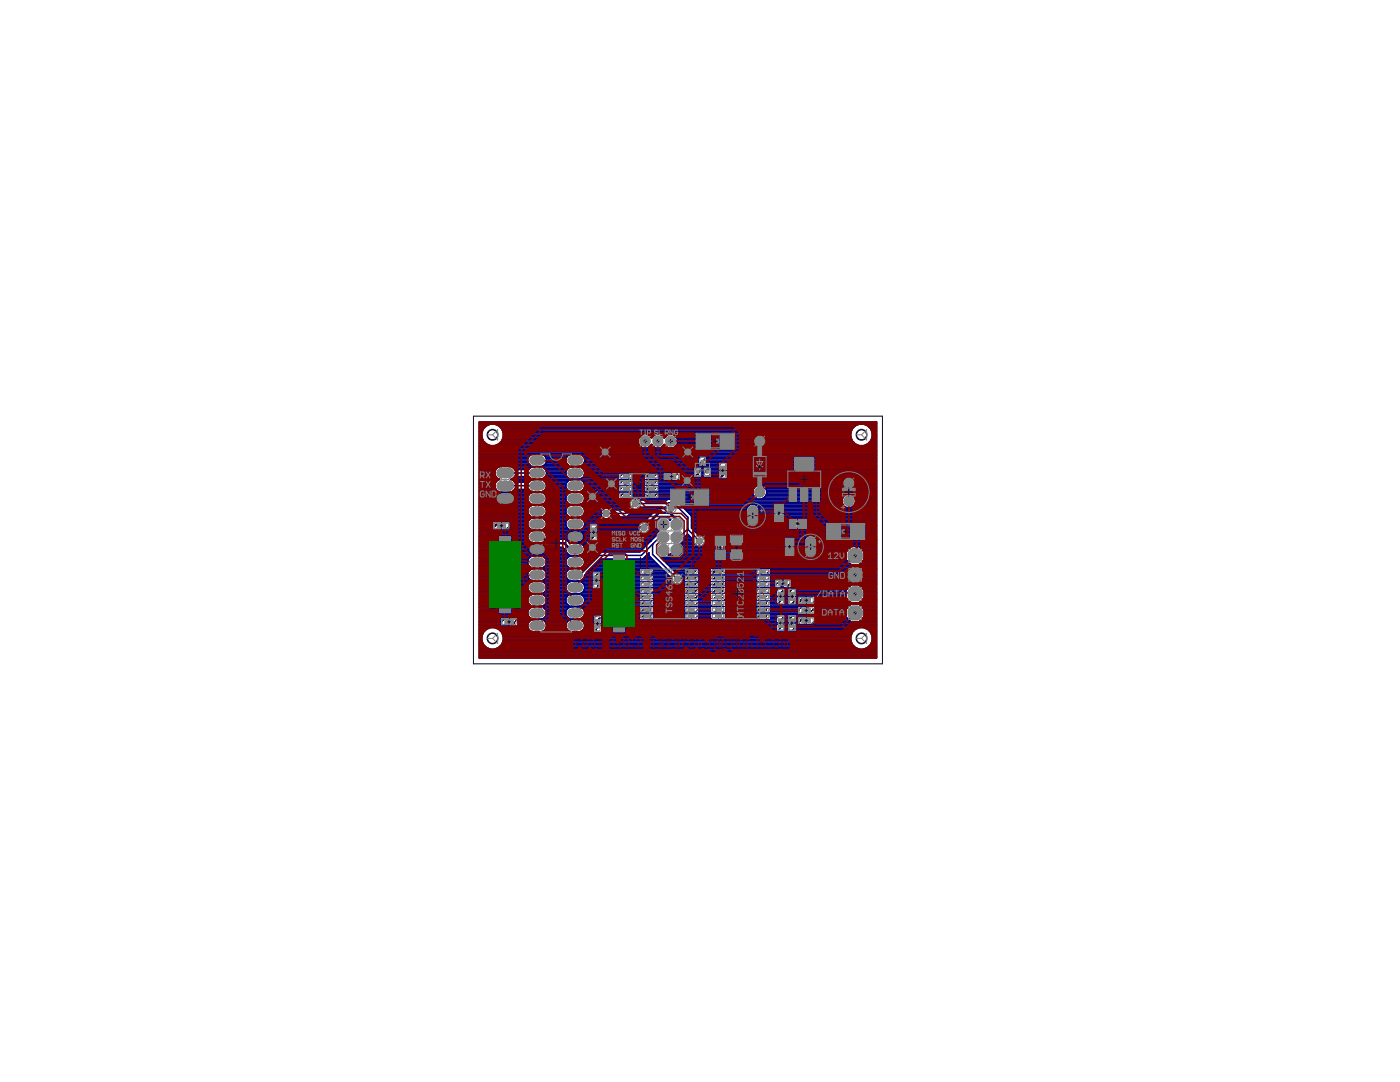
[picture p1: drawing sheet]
<svg xmlns="http://www.w3.org/2000/svg" width="279mm" height="216mm" viewBox="0 0 279 216" stroke-linecap="round" stroke-linejoin="round" font-family="sans-serif">
<path d="M100.4 96.9h.8M100.8 96.5v.8" fill="none" stroke="#000" stroke-width=".2"/>
<g fill="#808080" stroke="#808080" stroke-width=".2">
<path d="M100.6 96.7h.5v.5h-.5z"/>
<path d="M100.6 94.1h.5v.5h-.5z"/>
<path d="M100.6 99.2h.5v.5h-.5z"/>
<path d="M105.9 91.4l.5-.3h1.5a.77 .77 0 0 1 .7 .7 .77 .77 0 0 1-.7 .8h-1.5a.76 .76 0 0 1-.5-1.2z"/>
<path d="M105.9 93.9l.5-.3h1.5a.77 .77 0 0 1 .7 .8 .77 .77 0 0 1-.7 .7h-1.5a.76 .76 0 0 1-.5-1.2z"/>
<path d="M105.9 96.5l.5-.3h1.5a.77 .77 0 0 1 .7 .7 .77 .77 0 0 1-.7 .8h-1.5a.76 .76 0 0 1-.5-1.2z"/>
<path d="M105.9 99l.5-.3h1.5a.77 .77 0 0 1 .7 .8 .77 .77 0 0 1-.7 .7h-1.5a.76 .76 0 0 1-.5-1.2z"/>
<path d="M105.9 101.5l.5-.3h1.5a.77 .77 0 0 1 .7 .8 .77 .77 0 0 1-.7 .8h-1.5a.76 .76 0 0 1-.5-1.3z"/>
<path d="M105.9 104.1l.5-.3h1.5a.77 .77 0 0 1 .7 .7 .77 .77 0 0 1-.7 .8h-1.5a.76 .76 0 0 1-.5-1.2z"/>
<path d="M105.9 106.6l.5-.3h1.5a.77 .77 0 0 1 .7 .8 .77 .77 0 0 1-.7 .7h-1.5a.76 .76 0 0 1-.5-1.2z"/>
<path d="M105.9 109.2l.5-.3h1.5a.77 .77 0 0 1 .7 .7 .77 .77 0 0 1-.7 .8h-1.5a.76 .76 0 0 1-.5-1.2z"/>
<path d="M105.9 111.7l.5-.3h1.5a.77 .77 0 0 1 .7 .8 .77 .77 0 0 1-.7 .7h-1.5a.76 .76 0 0 1-.5-1.2z"/>
<path d="M105.9 114.2l.5-.3h1.5a.77 .77 0 0 1 .7 .8 .77 .77 0 0 1-.7 .8h-1.5a.76 .76 0 0 1-.5-1.3z"/>
<path d="M105.9 116.8l.5-.3h1.5a.77 .77 0 0 1 .7 .7 .77 .77 0 0 1-.7 .8h-1.5a.76 .76 0 0 1-.5-1.2z"/>
<path d="M105.9 119.3l.5-.3h1.5a.77 .77 0 0 1 .7 .8 .77 .77 0 0 1-.7 .7h-1.5a.76 .76 0 0 1-.5-1.2z"/>
<path d="M105.9 121.8l.5-.3h1.5a.77 .77 0 0 1 .7 .8 .77 .77 0 0 1-.7 .8h-1.5a.76 .76 0 0 1-.5-1.3z"/>
<path d="M105.9 124.4l.5-.3h1.5a.77 .77 0 0 1 .7 .7 .77 .77 0 0 1-.7 .8h-1.5a.76 .76 0 0 1-.5-1.2z"/>
<path d="M113.5 124.4l.5-.3h1.6a.77 .77 0 0 1 .6 .7 .77 .77 0 0 1-.6 .8h-1.6a.76 .76 0 0 1-.5-1.2z"/>
<path d="M113.5 121.8l.5-.3h1.6a.77 .77 0 0 1 .6 .8 .77 .77 0 0 1-.6 .8h-1.6a.76 .76 0 0 1-.5-1.3z"/>
<path d="M113.5 119.3l.5-.3h1.6a.77 .77 0 0 1 .6 .8 .77 .77 0 0 1-.6 .7h-1.6a.76 .76 0 0 1-.5-1.2z"/>
<path d="M113.5 116.8l.5-.3h1.6a.77 .77 0 0 1 .6 .7 .77 .77 0 0 1-.6 .8h-1.6a.76 .76 0 0 1-.5-1.2z"/>
<path d="M113.5 114.2l.5-.3h1.6a.77 .77 0 0 1 .6 .8 .77 .77 0 0 1-.6 .8h-1.6a.76 .76 0 0 1-.5-1.3z"/>
<path d="M113.5 111.7l.5-.3h1.6a.77 .77 0 0 1 .6 .8 .77 .77 0 0 1-.6 .7h-1.6a.76 .76 0 0 1-.5-1.2z"/>
<path d="M113.5 109.2l.5-.3h1.6a.77 .77 0 0 1 .6 .7 .77 .77 0 0 1-.6 .8h-1.6a.76 .76 0 0 1-.5-1.2z"/>
<path d="M113.5 106.6l.5-.3h1.6a.77 .77 0 0 1 .6 .8 .77 .77 0 0 1-.6 .7h-1.6a.76 .76 0 0 1-.5-1.2z"/>
<path d="M113.5 104.1l.5-.3h1.6a.77 .77 0 0 1 .6 .7 .77 .77 0 0 1-.6 .8h-1.6a.76 .76 0 0 1-.5-1.2z"/>
<path d="M113.5 101.5l.5-.3h1.6a.77 .77 0 0 1 .6 .8 .77 .77 0 0 1-.6 .8h-1.6a.76 .76 0 0 1-.5-1.3z"/>
<path d="M113.5 99l.5-.3h1.6a.77 .77 0 0 1 .6 .8 .77 .77 0 0 1-.6 .7h-1.6a.76 .76 0 0 1-.5-1.2z"/>
<path d="M113.5 96.5l.5-.3h1.6a.77 .77 0 0 1 .6 .7 .77 .77 0 0 1-.6 .8h-1.6a.76 .76 0 0 1-.5-1.2z"/>
<path d="M113.5 93.9l.5-.3h1.6a.77 .77 0 0 1 .6 .8 .77 .77 0 0 1-.6 .7h-1.6a.76 .76 0 0 1-.5-1.2z"/>
<path d="M113.5 91.4l.5-.3h1.6a.77 .77 0 0 1 .6 .7 .77 .77 0 0 1-.6 .8h-1.6a.76 .76 0 0 1-.5-1.2z"/>
<path d="M99.4 93.9l.6-.4h1.7a.87 .87 0 0 1 .8 .9 .87 .87 0 0 1-.8 .8h-1.7a.88 .88 0 0 1-.6-1.3z"/>
<path d="M99.4 96.4l.6-.3h1.7a.87 .87 0 0 1 .8 .8 .87 .87 0 0 1-.8 .9h-1.7a.88 .88 0 0 1-.6-1.4z"/>
<path d="M99.4 98.9l.6-.3h1.7a.87 .87 0 0 1 .8 .9 .87 .87 0 0 1-.8 .8h-1.7a.88 .88 0 0 1-.6-1.4z"/>
<circle cx="170.7" cy="110.9" r="1.49"/>
<circle cx="170.7" cy="114.7" r="1.49"/>
<circle cx="170.7" cy="118.5" r="1.49"/>
<circle cx="170.7" cy="122.3" r="1.49"/>
<circle cx="131.3" cy="88" r=".99"/>
<circle cx="133.8" cy="88" r=".99"/>
<circle cx="128.8" cy="88" r=".99"/>
<circle cx="150.2" cy="103.9" r=".87"/>
<circle cx="161.8" cy="110.1" r=".87"/>
<circle cx="169.4" cy="96.4" r=".99"/>
<circle cx="132.4" cy="104.7" r="1.12"/>
<circle cx="135" cy="104.7" r="1.12"/>
<circle cx="132.4" cy="107.2" r="1.12"/>
<circle cx="135" cy="107.2" r="1.12"/>
<circle cx="132.4" cy="109.7" r="1.12"/>
<circle cx="135" cy="109.7" r="1.12"/>
</g>
<path d="M100.2 95.7l-.6-.7v-1.3l.6-.6h1.3l.6 .6v1.3l-.6 .7M100.2 95.7l-.6 .6v1.3l.6 .6M100.2 98.2l-.6 .6v1.3l.6 .6h1.3l.6-.6v-1.3l-.6-.6M100.2 95.7h1.3M100.2 98.2h1.3M101.5 95.7l.6 .6v1.3l-.6 .6" fill="none" stroke="#808080" stroke-width=".2"/>
<g fill="#808080" stroke="#808080" stroke-width=".2">
<circle cx="98.3" cy="86.8" r="1.1"/>
<circle cx="171.9" cy="86.8" r="1.1"/>
<circle cx="98.3" cy="127.4" r="1.1"/>
<circle cx="171.9" cy="127.4" r="1.1"/>
<circle cx="150.2" cy="101.9" r=".8"/>
<circle cx="161.8" cy="108.1" r=".8"/>
<circle cx="169.4" cy="100" r=".91"/>
<circle cx="151.6" cy="98.2" r=".93"/>
<circle cx="151.6" cy="88" r=".93"/>
<circle cx="122" cy="96.5" r=".61"/>
<circle cx="137.1" cy="95.9" r=".61"/>
<circle cx="118.2" cy="109.2" r=".61"/>
<circle cx="120.8" cy="90.2" r=".61"/>
<circle cx="118.2" cy="99.1" r=".61"/>
<circle cx="137.3" cy="90.2" r=".61"/>
<circle cx="133.9" cy="101.4" r=".61"/>
<circle cx="128.5" cy="105.3" r=".61"/>
<circle cx="126.8" cy="100.5" r=".61"/>
<circle cx="139.6" cy="108" r=".61"/>
<circle cx="121" cy="102.4" r=".61"/>
<circle cx="135.2" cy="115.5" r=".61"/>
</g>
<g fill="none" stroke="#000080" stroke-width=".32">
<path d="M95.7 84.2h79.2v47.1h-79.2zM95.7 99.7h3.2M95.7 99.4h5M95.7 98.6h3.6M95.7 95.1h3.2M95.7 93.2h3.9M95.7 93.7h3.2M95.7 96.4h3.1M95.7 100h3.3M95.7 99.2h3.2M95.7 98.9h3.4M95.7 98.4h4"/>
<path d="M95.7 98.1h3.7M95.7 97.8h3.4M95.7 97.5h3.2M95.7 97.3h3.1M95.7 97h3.1M95.7 96.7h3.1M95.7 96.2h3.3M95.7 95.9h3.5M95.7 95.6h3.9M95.7 95.4h3.5M95.7 94.8h3.1M95.7 94.5h3.1"/>
<path d="M95.7 94.3h3.1M95.7 94h3.1M95.7 93.5h3.4M95.7 92.9h10.2M95.7 92.6h9.9M95.7 92.4h9.7M95.7 92.1h9.6M95.7 91.8h9.6M95.7 91.5h9.6M95.7 91.2h9.8M95.7 91h10M95.7 90.7h10.4"/>
<path d="M95.7 90.4h79.2M95.7 90.2h79.2M95.7 89.9h79.2M95.7 89.6h79.2M95.7 89.3h32.4M95.7 89.1h32.2M95.7 88.8h1.8M95.7 88.5h1.3M95.7 88.3h1M95.7 88h.8M95.7 87.7h.7M95.7 87.4h.5"/>
<path d="M95.7 87.2h.4M95.7 86.9h.4M95.7 86.6h.4M95.7 86.3h.4M95.7 86.1h.5M95.7 85.8h.7M95.7 85.5h.8M95.7 85.3h1.1M95.7 85h1.3M95.7 84.7h1.9M95.7 84.4h79.2M96.1 86.3v.9l.4 .8"/>
<path d="M96.5 88a2.2 2.2 0 0 0 3.6 0M98.8 96.7a1.33 1.33 0 0 0 1 1.5h2.1l.4-.2 .4-.3M98.9 99.7v-.1h3.9l-.1 .1M98.9 99.2v.2h3.9l-.1-.2M98.9 99.2a1.17 1.17 0 0 1 1.1-.9h.7v2.3h-.7a1.17 1.17 0 0 1-1.1-.9M99 84.7h72.2M99.1 88.8h28.5M99.6 85h71M99.6 88.5h27.8M99.8 85.3h70.6M99.9 88.3h27.5M100.1 85.5h70"/>
<path d="M100.1 85.5a2.21 2.21 0 0 0-2.2-.9 2.21 2.21 0 0 0-1.8 1.7M100.1 85.5l.4 .8M100.1 88h27.3M100.2 87.7h27.2M100.2 85.8h69.8M100.4 86.1h69.5M100.4 87.4h27M100.5 86.3v.9l-.4 .8M100.5 87.2h27.2M100.5 86.9h27.5M100.5 86.6h69.3M100.5 86.3h69.3"/>
<path d="M100.7 99.7h.2M100.7 98.6h.2M100.7 100h.2M100.7 99.2h.2M100.7 98.9h.2M100.7 98.4h.2M100.8 94.4h6.4M100.8 96.9h6.4M100.9 99.4h4.4M102 98.4h4M102 95.6h66.5M102.1 93.2h72.8"/>
<path d="M102.3 98.1h3.8M102.4 98.6h3.2M102.4 95.9h3.4M102.5 95.4h3.3M102.5 93.5h3.2M102.6 97.8h3.1M102.6 98.9h2.8M102.6 100h2.8M102.7 96.2h2.9M102.7 96.2h.1M102.7 97.6v.1M102.7 99.2h2.6"/>
<path d="M102.7 99.7h2.6M102.7 99.2a1.17 1.17 0 0 0-1-.9h-.8v2.3h.8a1.17 1.17 0 0 0 1-.9M105.5 98.8l.8-.6h1.8a1.25 1.25 0 0 1 1 1.3 1.25 1.25 0 0 1-1 1.2h-1.8a1.25 1.25 0 0 1-.8-1.9zM105.8 90.8l.5-.2h1.8a1.24 1.24 0 0 1 1 1.3 1.24 1.24 0 0 1-1 1.2h-1.8a1.25 1.25 0 0 1-1-1 1.25 1.25 0 0 1 .5-1.3zM105.8 95.9l.5-.2h1.8l.4 .2M105.8 95.9l-.3 .3h-2.8M106.3 93.2l-.5 .1-.3 .4h-2.8l-.4-.4-.4-.2h-2.1a1.33 1.33 0 0 0-1.1 1.2 1.33 1.33 0 0 0 1 1.4l-.7 .5-.2 .5M108.1 93.2l.4 .1 .4 .4M108.2 98.1h5.5M108.3 90.7h5.4M108.4 98.4h5.2M108.5 92.9h5"/>
<path d="M108.5 95.9l.6 .8M108.5 95.9h5M108.6 95.4h4.8M108.6 93.5h4.8M108.7 97.8h4.6M108.7 91h4.6M108.7 98.6h4.6M108.8 92.6h4.4M108.8 96.2h4.4M108.9 93.7l.2 .4-.2 1M108.9 95.1l-.8 .5h-1.8l-.8-.5h-2.8l-.7 .6 .7 .5M108.9 95.1h4.2"/>
<path d="M108.9 93.7h4.2M108.9 97.5h4.2M108.9 98.9h4.2M108.9 91.2h4.2M108.9 100h4.1M108.9 92.4h4.1M109 96.4h4M109 94.8h4M109 94h4M109 97.3h4M109 91.5h3.9M109.1 99.7h3.8"/>
<path d="M109.1 99.2h3.8M109.1 99.4h3.8M109.1 96.7a1.25 1.25 0 0 1-1 1.4h-1.8l-.8-.5h-2.8M109.1 97h3.8M109.1 96.7h3.8M109.1 94.5h3.8M109.1 94.3h3.8M109.1 92.1h3.8M109.1 91.8h3.8M112.9 96.7a1.25 1.25 0 0 0 1 1.4h1.8a1.21 1.21 0 0 0 1-1.4M113.1 93.7l-.2 .4 .2 1M113.1 98.8l.8-.6h1.8a1.25 1.25 0 0 1 1 1.3 1.25 1.25 0 0 1-1 1.2h-1.8a1.25 1.25 0 0 1-.8-1.9z"/>
<path d="M113.1 95.1l.8 .5h1.8l.8-.5M113.5 90.8l.4-.2h1.8a1.24 1.24 0 0 1 1 1.3 1.24 1.24 0 0 1-1 1.2h-1.8a1.25 1.25 0 0 1-1-1 1.25 1.25 0 0 1 .6-1.3zM113.5 95.9l.4-.2h1.8l.4 .2M113.5 95.9l-.6 .8M113.9 93.2l-.4 .1-.4 .4M115.7 93.2l.4 .1 .4 .4M115.8 98.1h34.4M115.9 90.7h59M116 98.4h34.2M116.1 92.9h58.8M116.1 95.9l.4 .3 .2 .5M116.2 95.9h52"/>
<path d="M116.2 95.4h52.5M116.2 93.5h58.7M116.3 97.8h34M116.3 91h58.6M116.4 98.6h33.9M116.4 92.6h58.5M116.4 96.2h51.8M116.5 95.1h58.4M116.5 93.7l.2 .4-.2 1M116.5 93.7h58.4M116.5 97.5h33.9M116.5 98.9h33.9"/>
<path d="M116.5 91.2h58.4M116.6 100h9.2M116.6 92.4h58.3M116.6 96.4h58.3M116.6 94.8h58.3M116.6 94h58.3M116.6 99.2h34M116.6 97.3h34M116.6 91.5h58.3M116.7 99.7h9.3M116.7 99.4h9.8M116.7 97h34.2"/>
<path d="M116.7 96.7h51.5M116.7 94.5h58.2M116.7 94.3h58.2M116.7 92.1h58.2M116.7 91.8h58.2M127.1 99.4h23.9M127.5 99.7h5.6M127.6 99.8a1.08 1.08 0 0 0-1.1-.4 1.08 1.08 0 0 0-.8 .9M128.2 86.7h1.1l.7 .7 .7-.7h1.2l.7 .7 .7-.7h1.1l.8 .8v1.1l-.8 .8h-1.1l-.7-.7-.7 .7h-1.2l-.7-.7-.7 .7h-1.1l-.8-.8v-1.1zM129.4 89.3h1.3M129.5 86.9h1M129.6 89.1h.8"/>
<path d="M129.8 87.2h.5M129.9 88.8h.3M131.9 89.3h1.3M132.1 86.9h1M132.2 89.1h.7M132.4 87.2h.4M132.5 88.8h.2M134.5 89.3h40.4M134.6 86.9h16.5M134.7 89.1h16.2M134.8 99.7h33.2M134.8 99.7l3.1 3.1 .1 2.6 1.5 1.5a1.07 1.07 0 0 1 1.2 1.3"/>
<path d="M134.8 99.7l-1.5-.1-.3 .2M134.9 87.2h15.8M135 88.8h15.6M135.1 100h32.9M135.2 87.4h15.3M135.2 88.5h15.3M135.2 88.3h15.2M135.2 88h16.3M135.2 87.7h15.2M150.5 88.5l-.1-.3h2.5l-.1 .3M151.1 86.9l.4-.1v2.5l-.5-.2-.5-.6M151.1 86.9l-.4 .3-.3 .7h2.5l-.3-.7-.5-.3"/>
<path d="M151.5 89.1h.2M151.5 88.8h.2M151.5 88.5h.2M151.5 88.3h.2M151.5 87.7h.2M151.5 87.4h.2M151.5 87.2h.2M151.5 86.9h.2M151.7 88h18.4M152.1 86.9l-.4-.1v2.5l.6-.2 .5-.6M152.1 86.9h17.7M152.3 99.4h15.8"/>
<path d="M152.3 89.1h22.6M152.4 97h15.9M152.5 87.2h17.3M152.6 88.8h18.6M152.6 99.2h15.7M152.7 97.3h15.8M152.7 87.4h17.2M152.8 88.5h17.8M152.8 87.7h17.2M152.8 98.9h15.7M152.8 97.5h16M152.8 88.3h17.5"/>
<path d="M153 98.6h21.9M153 97.8h21.9M153 98.4h21.9M153 98.1h21.9M168.2 95.9v.5h2.4v-.5M168.2 95.9l.7-.7h.4v2.4h-.4l-.7-.7v-.4M169.1 98.6a1.38 1.38 0 0 0-1.1 1.4 1.38 1.38 0 0 0 1.1 1.3M169.3 97.5h.1M169.3 97.3h.1M169.3 97h.1M169.3 96.7h.1M169.3 96.2h.1"/>
<path d="M169.3 95.9h.1M169.3 95.6h.1M169.3 95.4h.1M169.7 98.6l.5 .2 .3 .4M169.8 86.3v.9l.3 .8M170 97.5h4.9M170 95.4h4.9M170.1 85.5a2.21 2.21 0 0 1 3.7 0M170.1 85.5l-.3 .8M170.1 88a2.18 2.18 0 0 0 3.7 0M170.2 98.9h4.7M170.2 97.3h4.7"/>
<path d="M170.3 95.6h4.6M170.5 99.2h4.4M170.5 97h4.4M170.5 99.2a1.37 1.37 0 0 1-.8 2.1M170.6 95.9h4.3M170.6 95.9l-.7-.7h-.5v2.4h.5l.7-.7v-.4M170.6 96.7h4.3M170.6 96.2h4.3M170.6 99.4h4.3M170.8 99.7h4.1M170.8 100h4.1M172.6 84.7h2.3"/>
<path d="M172.7 88.8h2.2M173.2 85h1.7M173.2 88.5h1.7M173.5 85.3h1.4M173.5 88.3h1.4M173.8 85.5l.3 .8M173.8 85.5h1.1M173.8 88h1.1M173.9 85.8h1M173.9 87.7h1M174 87.4h.9M174 86.1h.9"/>
<path d="M174.1 86.3v.9l-.3 .8M174.1 87.2h.8M174.1 86.9h.8M174.1 86.6h.8M174.1 86.3h.8M95.7 116.6h9.8M95.7 109.8h9.8M95.7 103.5h10.1M95.7 101.3h9.8M95.7 106h10.3M95.7 110.9h22.9M95.7 113.4h20.4"/>
<path d="M95.7 118.6h73.1M95.7 116.4h10M95.7 110.6h10.5M95.7 110.1h9.9M95.7 106.8h9.6M95.7 119.9h9.6M95.7 119.6h9.6M95.7 119.4h9.7M95.7 119.1h9.8M95.7 118.8h10M95.7 118.3h10.2M95.7 118h9.9"/>
<path d="M95.7 117.7h9.7M95.7 117.5h9.6M95.7 117.2h9.6M95.7 116.9h9.6M95.7 116.1h10.4M95.7 115.8h10.3M95.7 115.5h9.9M95.7 115.3h9.8M95.7 115h9.6M95.7 114.7h9.6M95.7 114.4h9.6M95.7 114.2h9.7"/>
<path d="M95.7 113.9h9.9M95.7 113.6h10.2M95.7 113.1h10M95.7 112.8h9.8M95.7 112.5h9.7M95.7 112.3h9.6M95.7 112h9.6M95.7 111.7h9.7M95.7 111.4h9.8M95.7 111.2h10.1M95.7 110.4h10M95.7 109.5h9.8"/>
<path d="M95.7 109.3h9.8M95.7 109h10M95.7 108.7h10.2M95.7 108.5h12.6M95.7 108.2h10.3M95.7 107.9h9.9M95.7 107.6h9.7M95.7 107.4h9.6M95.7 107.1h9.6M95.7 106.5h9.7M95.7 106.3h9.9M95.7 105.7h10.5"/>
<path d="M95.7 105.5h10M95.7 105.2h9.8M95.7 104.9h9.6M95.7 104.6h9.6M95.7 104.4h9.6M95.7 104.1h9.7M95.7 103.8h9.8M95.7 103.3h24.6M95.7 103h10.1M95.7 102.7h9.8M95.7 102.4h9.7M95.7 102.2h9.6"/>
<path d="M95.7 101.9h9.6M95.7 101.6h9.7M95.7 101.1h10M95.7 100.8h10.5M95.7 100.5h3.9M95.7 100.3h3.5M100.7 100.5h.2M100.7 100.3h.2M102.1 100.5h3.8M102.4 100.3h3.2M105.3 114.4l.2-.4 .8-.5h1.8l.4 .2 .6 .7M105.3 114.4a1.25 1.25 0 0 0 1 1.5h1.8a1.25 1.25 0 0 0 1-1.5"/>
<path d="M105.3 106.8a1.25 1.25 0 0 0 1 1.5h1.8l.9 .8 .3 .1h3l.6 .7M105.3 106.8l.2-.4 .8-.5h1.8l.4 .1 .6 .8M105.5 109.7h3.4a1.05 1.05 0 0 1-1 1h-1.5a1.08 1.08 0 0 1-.9-1zM105.5 109.5h3.4M105.5 109.5a1.09 1.09 0 0 1 .9-1h.7v2.2M105.5 116.5l.8-.5h1.8a1.24 1.24 0 0 1 1 1.2 1.24 1.24 0 0 1-1 1.2h-1.8a1.24 1.24 0 0 1-.8-1.9zM105.5 103.8l.8-.5h1.8a1.24 1.24 0 0 1 1 1.2 1.24 1.24 0 0 1-1 1.2h-1.8a1.24 1.24 0 0 1-.8-1.9zM105.5 101.3l.8-.5h1.8a1.24 1.24 0 0 1 1 1.2 1.24 1.24 0 0 1-1 1.2h-1.8a1.23 1.23 0 0 1-.8-1.9zM105.5 111.5a1.23 1.23 0 0 0 .8 1.9M105.5 119.1l-.2 .4 .2 1M106.3 118.6l-.8 .5M106.3 110.9l-.8 .6"/>
<path d="M107.1 109.8h.1M107.1 110.1h.1M107.1 110.4h.1M107.1 109.5h.1M107.1 109.3h.1M107.1 109h.1M107.1 108.7h.1M108.1 118.6l.8 .5M108.1 110.9l.8 .6M108.1 100.8h5.7M108.2 110.6h5.2M108.2 105.7h5.6"/>
<path d="M108.3 116.1h5.4M108.3 115.8h5.4M108.4 106h19.3M108.4 108.7h.2M108.4 100.5h5.2M108.5 113.6h5M108.5 118.3h5M108.6 103.5h4.8M108.6 111.2h4.8M108.6 103h4.8M108.6 118.8h4.8M108.6 110.4h4.6"/>
<path d="M108.6 113.1h4.7M108.6 105.5h4.7M108.6 101.1h4.7M108.7 116.4h4.6M108.7 115.5h4.6M108.7 109h.2M108.8 106.3h4.7M108.8 113.9h4.4M108.8 100.3h4.4M108.8 110.1h4.2M108.8 118h4.4M108.8 103.8h4.3"/>
<path d="M108.8 102.7h4.3M108.9 111.4h4.2M108.9 109.3h3.4M108.9 109.8h4M108.9 111.5a1.23 1.23 0 0 1-.8 1.9M108.9 119.1l.2 .4-.2 1M108.9 119.1h4.2M108.9 112.8h4.2M108.9 101.3h4.2M108.9 109.5l-.4-.7-.6-.3h-.7v2.2M108.9 109.5h3.7M108.9 105.2h4.2"/>
<path d="M108.9 116.6h4.2M108.9 115.3h4.2M108.9 114.2h4.1M108.9 106.5h4.3M109 117.7h4M109 104.1h4M109 119.4h4M109 111.7h4M109 102.4h4M109 112.5h4M109 104.9h4M109 101.6h4"/>
<path d="M109 116.9h3.9M109 115h3.9M109.1 106.8h4M109.1 106.8l.6 .8h3.1l1 .8h1.9a1.24 1.24 0 0 1 1 1 1.24 1.24 0 0 1-.6 1.2M109.1 119.9h3.8M109.1 119.6h3.8M109.1 117.5h3.8M109.1 117.2h3.8M109.1 114.7h3.8M109.1 114.4h3.8M109.1 112.3h3.8M109.1 112h3.8"/>
<path d="M109.1 104.6h3.8M109.1 104.4h3.8M109.1 102.2h3.8M109.1 101.9h3.8M109.3 107.1h5.4M109.5 107.4h3.6M112.9 107.6h.3M112.9 109.9h.1M112.9 109.9l.6 .7M113.1 107h3.4M113.1 107h.1M113.1 106.8v.2"/>
<path d="M113.1 101.3l.8-.5h1.8a1.24 1.24 0 0 1 1 1.2 1.24 1.24 0 0 1-1 1.2h-1.8a1.23 1.23 0 0 1-.8-1.9zM113.1 103.8l.8-.5h1.8a1.24 1.24 0 0 1 1 1.2 1.24 1.24 0 0 1-1 1.2h-1.8a1.24 1.24 0 0 1-.8-1.9zM113.1 111.5a1.23 1.23 0 0 0 .8 1.9M113.1 116.5l.8-.5h1.8a1.24 1.24 0 0 1 1 1.2 1.24 1.24 0 0 1-1 1.2h-1.8a1.24 1.24 0 0 1-.8-1.9zM113.1 119.1l-.2 .4 .2 1M113.2 107.6l-.1-.5h3.4l-.1 .5M113.2 106.5l-.1 .3M113.3 107.9h.2M113.5 106.3l-.3 .2M113.5 110.6l.4 .2h1.8l.4-.2M113.5 108.2h16.1M113.9 110.9l-.8 .6"/>
<path d="M113.9 118.6l-.8 .5M114 106l-.5 .3M114.7 106v2.1h-.8l-.7-.5M114.7 106.8h.2M114.7 107.9h.2M114.7 107.6h.2M114.7 107.4h.2M114.7 106.5h.2M114.7 106.3h.2M114.9 106v2.1a1.31 1.31 0 0 0 1.5-.5M114.9 107.1h15.8M115.5 106l.7 .3"/>
<path d="M115.7 110.9l.8 .6M115.7 118.6l.8 .5M115.8 100.8h9.7M115.8 105.7h11.7M115.8 108.5h13.6M115.9 116.1h18.3M115.9 115.8h18.2M116.1 100.5h9.6M116.1 118.3h52.7M116.1 107.9h13.8M116.2 106.3l.2 .2M116.2 110.6h2.6"/>
<path d="M116.2 106.3h11.9M116.2 103.5h12.9M116.2 103h3.9M116.2 111.2h2.1M116.2 118.8h52.6M116.2 113.1h.2M116.3 105.5h11.1M116.3 101.1h8.9M116.3 108.7h12.8M116.3 116.4h18.2M116.3 115.5h17.8M116.4 106.5l.1 .3"/>
<path d="M116.4 107.6h13.8M116.4 106.5h14.6M116.4 100.3h9.3M116.4 118h52.4M116.4 110.4h2.7M116.5 103.8h12.4M116.5 102.7h3.5M116.5 111.4h1.5M116.5 107.4h14M116.5 111.5a1.26 1.26 0 0 1-.8 1.9M116.5 119.1l.2 .4-.2 1M116.5 101.3h8.4"/>
<path d="M116.5 106.8v.2M116.5 106.8h14.5M116.5 119.1h52.3M116.5 112.8h.1M116.5 116.6h58.4M116.5 107h.1M116.5 109h12.3M116.5 105.2h10.9M116.5 115.3h17.4M116.6 117.7h52.2M116.6 110.1h11.1M116.6 104.1h12"/>
<path d="M116.6 102.4h3.3M116.6 119.4h52.3M116.6 111.7h1.1M116.6 112.5h.3M116.6 109.3h12M116.6 104.9h10.9M116.6 101.6h3.7M116.6 116.9h53.1M116.6 115h17M116.7 109.8h11.3M116.7 119.9h52.8M116.7 119.6h52.5"/>
<path d="M116.7 117.5h52.4M116.7 117.2h52.7M116.7 112.3h.5M116.7 112h.8M116.7 109.5h11.6M116.7 104.6h11M116.7 104.4h11.3M116.7 102.2h3.3M116.7 101.9h3.4M116.7 114.7h16.6M117 114.4h16.1M117.3 114.2h15.5"/>
<path d="M117.6 113.9h14.9M117.8 113.6h14.4M118.1 113.4h13.9M118.4 113.1h13.3M118.6 112.8h12.8M118.9 112.5h12.2M119.2 112.3h11.7M119.5 112h11.1M119.7 111.7h10.6M121 102.4h3.8l2-1.9h6.5l.2-.2h.9l2.9 2.9-.1 2.4M121.7 101.6h2.9M121.7 103.3h7.7"/>
<path d="M125.3 103h4.4M125.5 102.7h4.4M125.7 100.3v.2M125.7 100.5l-1.2 1.2h-2.7a1.08 1.08 0 0 0-1.7 .2 1.08 1.08 0 0 0 .7 1.6M125.8 102.4h4.4M126.1 102.2h4.4M126.4 101.9h4.4M126.6 101.6h4.4M127.4 101.3h5.5M128.4 111.4h1.6M128.4 111.4l-.3 .1h-8.2l-3.2 3.3a1.14 1.14 0 0 1-1 1.1h-1.8a1.25 1.25 0 0 1-1-1.5M128.7 111.2h1.1"/>
<path d="M128.9 110.9h.7M129 106.3h2.3M129.2 110.6h.3M129.3 106h2.2M129.5 110.4h.1M129.5 105.7h1.9M129.6 105.5h1.5M129.8 105.2h1.2M129.8 108h.1M129.8 111.2l-.3-.4v-.5l-1.1 1.1M129.8 111.2h.1M129.8 111.2l4.3 4.3a1.07 1.07 0 0 0 .9 1.1"/>
<path d="M130 104.9h1M130.2 108.6l-2.2 2.2h-8.4l-3.8 3.8-1 .1M130.2 108.6v2l5 4.9M130.3 104.6h.7M130.6 104.4h.4M130.9 104.1h.1M131 104.1v1.2l.6 .6-.6 .7v.3l-3.3 3.2h-8.2l-.5 .3-3.1 3.2-2-.1-.4 .2-.6 .7M131 101.6l-2.6 2.6a1.08 1.08 0 0 0-1 1.1 1.08 1.08 0 0 0 1.1 1.1 1.08 1.08 0 0 0 1.1-1l2.2-2.3h1.5l.6 .6-.2 .1-.6-.6h-1.3l-.8 .9M131 101.6l.3-.1h1.6v-.3h-5.3l-.2 .2-.7 .1-1.8 1.7h-3.1l-.6 .3M131.1 103.8h.1M131.4 103.5h.1M131.7 103.3h.1"/>
<path d="M132.1 111.4h36.7M132.3 111.7h36.6M132.4 107.2v.1h-.9l-1.3 1.3M132.6 112h36.6M132.9 112.3h36.6M133.1 111.2h28.1M133.2 112.5h36.5M133.2 103.3h.3M133.4 110.9h.8M133.4 103.5h.3M133.4 112.8h41.5M133.7 110.6h.3"/>
<path d="M133.7 113.1h36.2M133.7 103.8h.1M134 113.4h35.6M134.2 113.6h35.2M134.5 113.9h34.6M134.8 114.2h34.2M134.9 110.9h.2M134.9 110.6h.2M134.9 110.1h.2M134.9 110.4h.2M135.1 114.4h33.9M135.3 100.3h32.7"/>
<path d="M135.6 100.5h32.5M135.7 110.9h25.3M135.8 114.7h34.8M135.9 116.4h39M135.9 108.7h3M135.9 108.5h2.7M135.9 100.8h13.6M136 110.6h24.7M136.1 115h32.9M136.1 116.1h33.6M136.1 108.2h2.4M136.1 109h3.2"/>
<path d="M136.2 101.1h13M136.2 115.8h33.2M136.2 115.3h32.8M136.2 115.5h32.9M136.3 110.4h24.4M136.3 110.1h25.4v1.1h-.4l-.6-.6v-.4h2.2v.4l-.7 .6h-.4v-1.1h7.1M136.3 109.5h24.5M136.3 109.3h24.8M136.4 107.9h2.1M136.4 101.3h12.7M136.5 107.6h1.8M136.5 107.4h1.5"/>
<path d="M136.7 107.1h1M136.7 101.6h12.2M137 106.8h.5M137 101.9h11.9M137.2 105.6l-1.6 1.6h-.6M137.2 105.6l2.4 2.3M137.3 102.2h11.7M137.5 102.4h11.6M137.8 102.7h11.5M138 103h11.5M138 103.5h11.1M138 105.2h36.9"/>
<path d="M138 104.9h11.6M138 104.6h11.4M138 104.4h11.1M138 104.1h11.1M138 103.8h11.1M138 103.3h11.3M138.1 105.5h36.8M138.4 105.7h36.5M138.5 108.2v-.3l-1.3-1.3-.7 .7v.5l-.8 .8 .6 .6v.4h-1.2v1.5h.5l.7-.8v-.5M138.5 108.2a1.09 1.09 0 0 0 1.1 .8 1.09 1.09 0 0 0 1.1-.8M138.6 106h36.3M138.9 106.3h36"/>
<path d="M139.2 106.5h35.7M139.5 106.8h35.4M139.8 109h21.1M140.2 107.1h20.8M140.3 108.7h20.4M140.5 107.4h20.2M140.5 108.5h20M140.6 107.6h20M140.6 108.2h19.9M140.7 107.9h19.8M148.9 101.6a1.24 1.24 0 0 0 .7 1.4l-.5 .4v.4h1.1v1.2h-.4l-.7-.6M148.9 101.6a1.3 1.3 0 0 1 1.3-1 1.3 1.3 0 0 1 1.3 1"/>
<path d="M149.1 104.4v-.5h2.2v.5M150.2 104.9h.1M150.2 104.6h.1M150.2 104.4h.1M150.2 104.1h.1M150.8 104.9h24.1M150.9 103l.4 .4v.4h-1v1.2h.4l.6-.6M150.9 103h24M150.9 100.8h17.4M151.1 104.6h23.8M151.2 103.3h23.7M151.2 102.7h23.7"/>
<path d="M151.2 101.1h17.4M151.3 103.5h23.6M151.3 104.4h23.6M151.3 104.1h23.6M151.3 103.8h23.6M151.4 102.4h23.5M151.4 101.3h23.5M151.5 102.2h23.4M151.5 101.6a1.24 1.24 0 0 1-.6 1.4M151.5 101.9h23.4M151.5 101.6h23.4M160.7 109.8h-25.8v1.3h-.5l-.6-.6-.7 .7h-1.3l3.3 3.3a1.08 1.08 0 0 1 1.1 .9 1.08 1.08 0 0 1-.8 1.2"/>
<path d="M160.7 107.4a1.28 1.28 0 0 0 .4 1.8l-.4 .5v.4M161.5 106.8l-.4 .2-.4 .4M161.7 110.9h.1M161.7 110.6h.1M161.7 111.2h.1M161.7 110.4h.1M162 106.8l.5 .2 .4 .4M162.3 111.2h6.5M162.5 109.3h7.2M162.6 110.9h6.2M162.6 107.1h12.3M162.7 109h12.2"/>
<path d="M162.8 109.5h6.6M162.8 110.6h6M162.8 107.4h12.1M162.9 107.4a1.28 1.28 0 0 1-.5 1.8l.5 .5v.4M162.9 108.7h12M162.9 109.8h6.2M162.9 110.4h5.9M163 107.6h11.9M163 108.5h11.9M163 108.2h11.9M163 107.9h11.9M168.8 117.8v1.5l1.1 1h1.5l1.1-1v-1.5"/>
<path d="M169.9 116.7l-1.1 1.1M170 116.4l-1-1v-.7h3.3v.7l-1 1M170.2 101.1h4.7M170.5 100.8h4.4M170.6 116.4v-3.4h-.6l-1 1v.6h3.3v-.6l-1-1h-.6v3.4M170.6 113.4h.1M170.6 116.1h.1M170.6 115.8h.1M170.6 115.5h.1M170.6 115.3h.1M170.6 115h.1M170.6 114.4h.1"/>
<path d="M170.6 114.2h.1M170.6 113.9h.1M170.6 113.6h.1M170.6 113.1h.1M170.6 100.5h4.3M170.7 114.7h4.2M170.7 100.3h4.2M171.4 116.7l1.1 1.1M171.4 113.1h3.5M171.6 112.5h3.3M171.6 109.3h3.3M171.6 116.1h3.3"/>
<path d="M171.7 116.9h3.2M171.7 113.4h3.2M171.8 119.9h3.1M171.9 112.3h3M171.9 115.8h3M171.9 109.5h3M171.9 117.2h3M172 113.6h2.9M172.1 119.6h2.8M172.1 112h2.8M172.2 109.8h2.7M172.2 115.5h2.7"/>
<path d="M172.2 117.5h2.7M172.2 113.9h2.7M172.3 115.3h2.6M172.3 115h2.6M172.3 114.4h2.6M172.3 114.2h2.6M172.4 119.4h2.5M172.4 111.7h2.5M172.4 110.1h2.5M172.5 117.7h2.4M172.5 110.9h2.4M172.5 118.6h2.4"/>
<path d="M172.5 110.6h2.4M172.5 119.1h2.4M172.5 118.8h2.4M172.5 118.3h2.4M172.5 118h2.4M172.5 111.4h2.4M172.5 111.2h2.4M172.5 110.4h2.4M95.7 121h73.7M95.7 131.1h79.2M95.7 130.8h79.2M95.7 130.6h79.2"/>
<path d="M95.7 130.3h79.2M95.7 130h79.2M95.7 129.7h79.2M95.7 129.5h1.9M95.7 129.2h1.3M95.7 128.9h1.1M95.7 128.7h.8M95.7 128.4h.7M95.7 128.1h.5M95.7 127.8h.4M95.7 127.6h.4M95.7 127.3h.4"/>
<path d="M95.7 127h.4M95.7 126.7h.5M95.7 126.4h.6M95.7 126.2h.8M95.7 125.9h1M95.7 125.6h1.3M95.7 125.4h1.8M95.7 125.1h9.6M95.7 124.8h9.6M95.7 124.5h9.6M95.7 124.3h9.7M95.7 124h9.9"/>
<path d="M95.7 123.7h10.3M95.7 123.5h10.4M95.7 123.2h10M95.7 122.9h9.8M95.7 122.6h9.6M95.7 122.4h9.6M95.7 122.1h9.6M95.7 121.8h9.7M95.7 121.5h9.9M95.7 121.3h10.1M95.7 120.7h10M95.7 120.5h9.8"/>
<path d="M95.7 120.2h9.7M96.1 127.8a2.2 2.2 0 0 0 2.2 1.8 2.2 2.2 0 0 0 2.2-1.8M96.1 127a2.2 2.2 0 0 1 2.2-1.8 2.2 2.2 0 0 1 2.2 1.8M96.1 127v.8M99 129.5h72.3M99.1 125.4h6.3M99.6 129.2h71.1M99.6 125.6h6M99.8 128.9h70.6M99.9 125.9h6M100.1 128.7h70M100.1 126.2h70"/>
<path d="M100.2 128.4h69.8M100.3 126.4h69.7M100.4 128.1h69.5M100.4 126.7h69.5M100.5 127v.8M100.5 127.8h69.3M100.5 127.6h69.3M100.5 127.3h69.3M100.5 127h69.3M105.3 122.1l.5-.8 .5-.2h1.8l.4 .2 .6 .8M105.3 122.1a1.25 1.25 0 0 0 1 1.4h1.8a1.25 1.25 0 0 0 1-1.4M105.3 125.1a1.25 1.25 0 0 1 1-1.5h1.8a1.25 1.25 0 0 1 1 1.5"/>
<path d="M105.3 125.1l.5 .8 .5 .2h1.8l.4-.2 .6-.8M105.5 120.5l.8 .5M108.2 123.5h5.5M108.3 123.7h5.3M108.5 125.9h5M108.5 121.3h5M108.6 120.7h4.8M108.7 123.2h4.6M108.7 124h4.6M108.8 125.6h4.4M108.8 121.5h4.4M108.9 120.5l-.8 .5"/>
<path d="M108.9 120.5h4.2M108.9 122.9h4.2M108.9 124.3h4.2M108.9 125.4h4.1M109 121.8h4M109 120.2h4M109 124.5h3.9M109 122.6h4M109.1 125.1h3.8M109.1 124.8h3.8M109.1 122.4h3.8M109.1 122.1h3.8"/>
<path d="M112.9 122.1a1.25 1.25 0 0 0 1 1.4h1.8a1.21 1.21 0 0 0 1-1.4M112.9 125.1a1.25 1.25 0 0 1 1-1.5h1.8a1.21 1.21 0 0 1 1 1.5M112.9 122.1l.6-.8 .4-.2h1.8l.8 .5 .2 .5M112.9 125.1l.6 .8 .4 .2h1.8l.8-.6 .2-.4M113.1 120.5l.8 .5M115.9 123.5h53.3M116 123.7h53.5M116.1 125.9h54.2M116.1 121.3h53M116.2 120.7h53.5M116.3 123.2h52.7M116.3 124h53.5"/>
<path d="M116.4 125.6h54.2M116.4 121.5h52.4M116.5 120.5l-.8 .5M116.5 120.5h58.4M116.5 122.9h52.3M116.5 124.3h58.4M116.6 125.4h54.5M116.6 121.8h52.2M116.6 120.2h53.2M116.6 124.5h58.3M116.6 122.6h52.2M116.7 125.1h58.2"/>
<path d="M116.7 124.8h58.2M116.7 122.4h52.1M116.7 122.1h52.1M168.8 121.6v1.5l1.1 1h1.5l1.1-1v-1.5M168.8 121.6l1.1-1.1h1.5l1.1 1.1M169.8 127a2.21 2.21 0 0 1 2.1-1.8 2.21 2.21 0 0 1 2.2 1.8M169.8 127v.8M169.8 127.8a2.21 2.21 0 0 0 2.1 1.8 2.21 2.21 0 0 0 2.2-1.8M171.6 124h3.3M171.6 120.2h3.3M171.7 120.7h3.2M171.8 123.7h3.1"/>
<path d="M171.9 121h3M172.1 123.5h2.8M172.2 121.3h2.7M172.4 123.2h2.5M172.5 122.9h2.4M172.5 122.6h2.4M172.5 122.4h2.4M172.5 122.1h2.4M172.5 121.8h2.4M172.5 121.5h2.4M172.6 129.5h2.3M172.7 125.4h2.2"/>
<path d="M173.2 129.2h1.7M173.2 125.6h1.7M173.5 128.9h1.4M173.5 125.9h1.4M173.7 128.7h1.2M173.8 126.2h1.1M173.9 128.4h1M173.9 126.4h1M174 128.1h.9M174 126.7h.9M174.1 127v.8M174.1 127.8h.8"/>
<path d="M174.1 127.6h.8M174.1 127.3h.8M174.1 127h.8"/>
<circle cx="151.6" cy="98.2" r="1.42"/>
<circle cx="170.7" cy="110.9" r="1.98"/>
</g>
<path d="M107.2 107.1l1 .1 1.2 1.2h3.2l1.2 1.2h1M133.9 101.4v1.2l1 .9v1.1l.1 .1M133.9 102.3h-2.4l-3 3" fill="none" stroke="#000080" stroke-width=".51"/>
<circle cx="170.7" cy="110.9" r="1.38" fill="#008000" stroke="#008000" stroke-width=".2"/>
<circle cx="170.7" cy="110.9" r=".4" fill="#fff" stroke="#000" stroke-width=".2"/>
<circle cx="170.7" cy="114.7" r="1.38" fill="#008000" stroke="#008000" stroke-width=".2"/>
<circle cx="170.7" cy="114.7" r=".4" fill="#fff" stroke="#000" stroke-width=".2"/>
<circle cx="170.7" cy="118.5" r="1.38" fill="#008000" stroke="#008000" stroke-width=".2"/>
<circle cx="170.7" cy="118.5" r=".4" fill="#fff" stroke="#000" stroke-width=".2"/>
<circle cx="170.7" cy="122.3" r="1.38" fill="#008000" stroke="#008000" stroke-width=".2"/>
<circle cx="170.7" cy="122.3" r=".4" fill="#fff" stroke="#000" stroke-width=".2"/>
<circle cx="131.3" cy="88" r=".87" fill="#008000" stroke="#008000" stroke-width=".2"/>
<circle cx="131.3" cy="88" r=".4" fill="#fff" stroke="#000" stroke-width=".2"/>
<circle cx="133.8" cy="88" r=".87" fill="#008000" stroke="#008000" stroke-width=".2"/>
<circle cx="133.8" cy="88" r=".4" fill="#fff" stroke="#000" stroke-width=".2"/>
<circle cx="128.8" cy="88" r=".87" fill="#008000" stroke="#008000" stroke-width=".2"/>
<circle cx="128.8" cy="88" r=".4" fill="#fff" stroke="#000" stroke-width=".2"/>
<path d="M106.5 91.8h1.3" fill="none" stroke="#008000" stroke-width="1.3"/>
<circle cx="107.2" cy="91.8" r=".4" fill="#fff" stroke="#000" stroke-width=".2"/>
<path d="M106.5 94.4h1.3" fill="none" stroke="#008000" stroke-width="1.3"/>
<circle cx="107.2" cy="94.4" r=".4" fill="#fff" stroke="#000" stroke-width=".2"/>
<path d="M106.5 96.9h1.3" fill="none" stroke="#008000" stroke-width="1.3"/>
<circle cx="107.2" cy="96.9" r=".4" fill="#fff" stroke="#000" stroke-width=".2"/>
<path d="M106.5 99.5h1.3" fill="none" stroke="#008000" stroke-width="1.3"/>
<circle cx="107.2" cy="99.5" r=".4" fill="#fff" stroke="#000" stroke-width=".2"/>
<path d="M106.5 102h1.3" fill="none" stroke="#008000" stroke-width="1.3"/>
<circle cx="107.2" cy="102" r=".4" fill="#fff" stroke="#000" stroke-width=".2"/>
<path d="M106.5 104.5h1.3" fill="none" stroke="#008000" stroke-width="1.3"/>
<circle cx="107.2" cy="104.5" r=".4" fill="#fff" stroke="#000" stroke-width=".2"/>
<path d="M106.5 107.1h1.3" fill="none" stroke="#008000" stroke-width="1.3"/>
<circle cx="107.2" cy="107.1" r=".4" fill="#fff" stroke="#000" stroke-width=".2"/>
<path d="M106.5 109.6h1.3" fill="none" stroke="#008000" stroke-width="1.3"/>
<circle cx="107.2" cy="109.6" r=".4" fill="#fff" stroke="#000" stroke-width=".2"/>
<path d="M106.5 112.2h1.3" fill="none" stroke="#008000" stroke-width="1.3"/>
<circle cx="107.2" cy="112.2" r=".4" fill="#fff" stroke="#000" stroke-width=".2"/>
<path d="M106.5 114.7h1.3" fill="none" stroke="#008000" stroke-width="1.3"/>
<circle cx="107.2" cy="114.7" r=".4" fill="#fff" stroke="#000" stroke-width=".2"/>
<path d="M106.5 117.2h1.3" fill="none" stroke="#008000" stroke-width="1.3"/>
<circle cx="107.2" cy="117.2" r=".4" fill="#fff" stroke="#000" stroke-width=".2"/>
<path d="M106.5 119.8h1.3" fill="none" stroke="#008000" stroke-width="1.3"/>
<circle cx="107.2" cy="119.8" r=".4" fill="#fff" stroke="#000" stroke-width=".2"/>
<path d="M106.5 122.3h1.3" fill="none" stroke="#008000" stroke-width="1.3"/>
<circle cx="107.2" cy="122.3" r=".4" fill="#fff" stroke="#000" stroke-width=".2"/>
<path d="M106.5 124.8h1.3" fill="none" stroke="#008000" stroke-width="1.3"/>
<circle cx="107.2" cy="124.8" r=".4" fill="#fff" stroke="#000" stroke-width=".2"/>
<path d="M114.1 124.8h1.4" fill="none" stroke="#008000" stroke-width="1.3"/>
<circle cx="114.8" cy="124.8" r=".4" fill="#fff" stroke="#000" stroke-width=".2"/>
<path d="M114.1 122.3h1.4" fill="none" stroke="#008000" stroke-width="1.3"/>
<circle cx="114.8" cy="122.3" r=".4" fill="#fff" stroke="#000" stroke-width=".2"/>
<path d="M114.1 119.8h1.4" fill="none" stroke="#008000" stroke-width="1.3"/>
<circle cx="114.8" cy="119.8" r=".4" fill="#fff" stroke="#000" stroke-width=".2"/>
<path d="M114.1 117.2h1.4" fill="none" stroke="#008000" stroke-width="1.3"/>
<circle cx="114.8" cy="117.2" r=".4" fill="#fff" stroke="#000" stroke-width=".2"/>
<path d="M114.1 114.7h1.4" fill="none" stroke="#008000" stroke-width="1.3"/>
<circle cx="114.8" cy="114.7" r=".4" fill="#fff" stroke="#000" stroke-width=".2"/>
<path d="M114.1 112.2h1.4" fill="none" stroke="#008000" stroke-width="1.3"/>
<circle cx="114.8" cy="112.2" r=".4" fill="#fff" stroke="#000" stroke-width=".2"/>
<path d="M114.1 109.6h1.4" fill="none" stroke="#008000" stroke-width="1.3"/>
<circle cx="114.8" cy="109.6" r=".4" fill="#fff" stroke="#000" stroke-width=".2"/>
<path d="M114.1 107.1h1.4" fill="none" stroke="#008000" stroke-width="1.3"/>
<circle cx="114.8" cy="107.1" r=".4" fill="#fff" stroke="#000" stroke-width=".2"/>
<path d="M114.1 104.5h1.4" fill="none" stroke="#008000" stroke-width="1.3"/>
<circle cx="114.8" cy="104.5" r=".4" fill="#fff" stroke="#000" stroke-width=".2"/>
<path d="M114.1 102h1.4" fill="none" stroke="#008000" stroke-width="1.3"/>
<circle cx="114.8" cy="102" r=".4" fill="#fff" stroke="#000" stroke-width=".2"/>
<path d="M114.1 99.5h1.4" fill="none" stroke="#008000" stroke-width="1.3"/>
<circle cx="114.8" cy="99.5" r=".4" fill="#fff" stroke="#000" stroke-width=".2"/>
<path d="M114.1 96.9h1.4" fill="none" stroke="#008000" stroke-width="1.3"/>
<circle cx="114.8" cy="96.9" r=".4" fill="#fff" stroke="#000" stroke-width=".2"/>
<path d="M114.1 94.4h1.4" fill="none" stroke="#008000" stroke-width="1.3"/>
<circle cx="114.8" cy="94.4" r=".4" fill="#fff" stroke="#000" stroke-width=".2"/>
<path d="M114.1 91.8h1.4" fill="none" stroke="#008000" stroke-width="1.3"/>
<circle cx="114.8" cy="91.8" r=".4" fill="#fff" stroke="#000" stroke-width=".2"/>
<circle cx="150.2" cy="103.9" r=".78" fill="#008000" stroke="#008000" stroke-width=".2"/>
<circle cx="150.2" cy="103.9" r=".4" fill="#fff" stroke="#000" stroke-width=".2"/>
<circle cx="150.2" cy="101.9" r=".72" fill="#008000" stroke="#008000" stroke-width=".2"/>
<circle cx="150.2" cy="101.9" r=".4" fill="#fff" stroke="#000" stroke-width=".2"/>
<circle cx="161.8" cy="110.1" r=".78" fill="#008000" stroke="#008000" stroke-width=".2"/>
<circle cx="161.8" cy="110.1" r=".4" fill="#fff" stroke="#000" stroke-width=".2"/>
<circle cx="161.8" cy="108.1" r=".72" fill="#008000" stroke="#008000" stroke-width=".2"/>
<circle cx="161.8" cy="108.1" r=".4" fill="#fff" stroke="#000" stroke-width=".2"/>
<circle cx="169.4" cy="96.4" r=".87" fill="#008000" stroke="#008000" stroke-width=".2"/>
<circle cx="169.4" cy="96.4" r=".4" fill="#fff" stroke="#000" stroke-width=".2"/>
<circle cx="169.4" cy="100" r=".8" fill="#008000" stroke="#008000" stroke-width=".2"/>
<circle cx="169.4" cy="100" r=".4" fill="#fff" stroke="#000" stroke-width=".2"/>
<circle cx="151.6" cy="98.2" r=".85" fill="#008000" stroke="#008000" stroke-width=".2"/>
<circle cx="151.6" cy="98.2" r=".55" fill="#fff" stroke="#000" stroke-width=".2"/>
<circle cx="151.6" cy="88" r=".85" fill="#008000" stroke="#008000" stroke-width=".2"/>
<circle cx="151.6" cy="88" r=".55" fill="#fff" stroke="#000" stroke-width=".2"/>
<circle cx="132.4" cy="104.7" r="1.01" fill="#008000" stroke="#008000" stroke-width=".2"/>
<circle cx="132.4" cy="104.7" r=".51" fill="#fff" stroke="#000" stroke-width=".2"/>
<circle cx="135" cy="104.7" r="1.01" fill="#008000" stroke="#008000" stroke-width=".2"/>
<circle cx="135" cy="104.7" r=".51" fill="#fff" stroke="#000" stroke-width=".2"/>
<circle cx="132.4" cy="107.2" r="1.01" fill="#008000" stroke="#008000" stroke-width=".2"/>
<circle cx="132.4" cy="107.2" r=".51" fill="#fff" stroke="#000" stroke-width=".2"/>
<circle cx="135" cy="107.2" r="1.01" fill="#008000" stroke="#008000" stroke-width=".2"/>
<circle cx="135" cy="107.2" r=".51" fill="#fff" stroke="#000" stroke-width=".2"/>
<circle cx="132.4" cy="109.7" r="1.01" fill="#008000" stroke="#008000" stroke-width=".2"/>
<circle cx="132.4" cy="109.7" r=".51" fill="#fff" stroke="#000" stroke-width=".2"/>
<circle cx="135" cy="109.7" r="1.01" fill="#008000" stroke="#008000" stroke-width=".2"/>
<circle cx="135" cy="109.7" r=".51" fill="#fff" stroke="#000" stroke-width=".2"/>
<path d="M100.1 94.4h1.5" fill="none" stroke="#008000" stroke-width="1.5"/>
<circle cx="100.8" cy="94.4" r=".51" fill="#fff" stroke="#000" stroke-width=".2"/>
<path d="M100.1 96.9h1.5" fill="none" stroke="#008000" stroke-width="1.5"/>
<circle cx="100.8" cy="96.9" r=".51" fill="#fff" stroke="#000" stroke-width=".2"/>
<path d="M100.1 99.5h1.5" fill="none" stroke="#008000" stroke-width="1.5"/>
<circle cx="100.8" cy="99.5" r=".51" fill="#fff" stroke="#000" stroke-width=".2"/>
<circle cx="122" cy="96.5" r=".51" fill="#008000" stroke="#008000" stroke-width=".2"/>
<circle cx="122" cy="96.5" r=".3" fill="#fff" stroke="#000" stroke-width=".2"/>
<circle cx="137.1" cy="95.9" r=".51" fill="#008000" stroke="#008000" stroke-width=".2"/>
<circle cx="137.1" cy="95.9" r=".3" fill="#fff" stroke="#000" stroke-width=".2"/>
<circle cx="118.2" cy="109.2" r=".51" fill="#008000" stroke="#008000" stroke-width=".2"/>
<circle cx="118.2" cy="109.2" r=".3" fill="#fff" stroke="#000" stroke-width=".2"/>
<circle cx="120.8" cy="90.2" r=".51" fill="#008000" stroke="#008000" stroke-width=".2"/>
<circle cx="120.8" cy="90.2" r=".3" fill="#fff" stroke="#000" stroke-width=".2"/>
<circle cx="118.2" cy="99.1" r=".51" fill="#008000" stroke="#008000" stroke-width=".2"/>
<circle cx="118.2" cy="99.1" r=".3" fill="#fff" stroke="#000" stroke-width=".2"/>
<circle cx="137.3" cy="90.2" r=".51" fill="#008000" stroke="#008000" stroke-width=".2"/>
<circle cx="137.3" cy="90.2" r=".3" fill="#fff" stroke="#000" stroke-width=".2"/>
<circle cx="133.9" cy="101.4" r=".51" fill="#008000" stroke="#008000" stroke-width=".2"/>
<circle cx="133.9" cy="101.4" r=".3" fill="#fff" stroke="#000" stroke-width=".2"/>
<circle cx="128.5" cy="105.3" r=".51" fill="#008000" stroke="#008000" stroke-width=".2"/>
<circle cx="128.5" cy="105.3" r=".3" fill="#fff" stroke="#000" stroke-width=".2"/>
<circle cx="126.8" cy="100.5" r=".51" fill="#008000" stroke="#008000" stroke-width=".2"/>
<circle cx="126.8" cy="100.5" r=".3" fill="#fff" stroke="#000" stroke-width=".2"/>
<circle cx="139.6" cy="107.9" r=".51" fill="#008000" stroke="#008000" stroke-width=".2"/>
<circle cx="139.6" cy="107.9" r=".3" fill="#fff" stroke="#000" stroke-width=".2"/>
<circle cx="121" cy="102.4" r=".51" fill="#008000" stroke="#008000" stroke-width=".2"/>
<circle cx="121" cy="102.4" r=".3" fill="#fff" stroke="#000" stroke-width=".2"/>
<circle cx="135.2" cy="115.5" r=".51" fill="#008000" stroke="#008000" stroke-width=".2"/>
<circle cx="135.2" cy="115.5" r=".3" fill="#fff" stroke="#000" stroke-width=".2"/>
<g fill="none" stroke="#800000" stroke-width=".2">
<path d="M114.9 128v1.1M115.7 128h-.3l-.5 .5M116.2 128.5h1.1v-.2l-.2-.3h-.6l-.3 .3v.5l.3 .3h.6M117.9 128l.5 1.1 .6-1.1M119.5 128h.3v.3h-.3zM119.5 128.8h.3v.3h-.3zM122 129.1h1M122 128l.5-.5v1.6M123.6 128.8h.3v.3h-.3zM125.5 127.7v1.1l-.3 .3h-.5l-.3-.3M125.5 127.7l-.3-.2h-.5l-.3 .2v1.1M125.5 127.7l-1.1 1.1"/>
<path d="M126.1 128.8h.2v.3h-.2zM126.9 127.7l.2-.2h.6l.3 .2v.3l-1.1 1.1h1.1M130.2 129.1h.5M130.2 127.5h.2v1.6M131.5 128h.6l.2 .3v.8h-.8l-.3-.3 .3-.3h.8M132.9 128h1.1l-1.1 1.1h1.1M134.8 128h.5l.3 .3v.8h-.8l-.3-.3 .3-.3h.8M136.1 128v1.1M137 128h-.3l-.6 .5M137.8 128h.5l.3 .3v.5l-.3 .3h-.5l-.3-.3v-.5zM139.1 128l.6 1.1 .5-1.1M140.8 128.8h.3v.3h-.3z"/>
<path d="M142.7 129.1h-.8l-.3-.3v-.5l.3-.3h.8v1.3l-.3 .3h-.2M143.5 128h.6v.5h-.6zM144.1 128.5l.2-.2v-.6l-.2-.2h-.6l-.3 .2v1.1l.3 .3h.6l.2-.3M146 129.1h-.9l-.2-.3v-.5l.2-.3h.9v1.3l-.3 .3h-.3M147.1 128.3l-.3-.3h-.3v1.1M147.1 128.3v.8M147.1 128.3l.2-.3 .3 .3v.8M148.4 128h.6l.2 .3v.8h-.8l-.3-.3 .3-.3h.8M149.8 128h.3v1.1M149.8 129.1h.5M150.1 127.2v.3M150.9 129.1h.5"/>
<path d="M150.9 127.5h.3v1.6M152 128.8h.3v.3h-.3zM153.9 128h-.8l-.3 .3v.5l.3 .3h.8M154.7 128h.5l.3 .3v.5l-.3 .3h-.5l-.3-.3v-.5zM156.6 128.3l-.3-.3h-.2v1.1M156.6 128.3v.8M156.6 128.3l.3-.3 .2 .3v.8"/>
</g>
<g fill="#800000" stroke="#800000" stroke-width=".2">
<path d="M118.5 116.1h1v1.1h-1z"/>
<path d="M118.5 114.4h1v1.1h-1z"/>
<path d="M161.2 119.3h1.1v1h-1.1z"/>
<path d="M159.5 119.3h1.1v1h-1.1z"/>
<path d="M161.2 123.3h1.1v1h-1.1z"/>
<path d="M159.5 123.3h1.1v1h-1.1z"/>
<path d="M146.2 107.2h1.6v1.4h-1.6z"/>
<path d="M146.2 110h1.6v1.4h-1.6z"/>
<path d="M142.8 109.9h1.9v1.6h-1.9z"/>
<path d="M142.8 107.1h1.9v1.6h-1.9z"/>
<path d="M118.7 124.8h1.1v1.1h-1.1z"/>
<path d="M118.7 123.1h1.1v1.1h-1.1z"/>
<path d="M132.6 94.6h1.1v1h-1.1z"/>
<path d="M134.3 94.6h1.1v1h-1.1z"/>
<path d="M122.6 120.6h1.9v5.4h-1.9z"/>
<path d="M122.6 111h1.9v5.4h-1.9z"/>
<path d="M155.3 117.6h1.1v1.1h-1.1z"/>
<path d="M155.3 119.4h1.1v1h-1.1z"/>
<path d="M157.5 117.6h1.1v1.1h-1.1z"/>
<path d="M157.5 119.4h1.1v1h-1.1z"/>
<path d="M157.5 124.7h1.1v1h-1.1z"/>
<path d="M157.5 123h1.1v1h-1.1z"/>
<path d="M143.7 94.2h1.1v1h-1.1z"/>
<path d="M143.7 92.5h1.1v1h-1.1z"/>
<path d="M154.9 115.8h1v1.1h-1z"/>
<path d="M156.6 115.8h1v1.1h-1z"/>
<path d="M155.3 124.7h1.1v1h-1.1z"/>
<path d="M155.3 123h1.1v1h-1.1z"/>
<path d="M151.2 121.4h2.2v.6h-2.2z"/>
<path d="M142.2 118.8h2.2v.6h-2.2z"/>
<path d="M151.2 122.6h2.2v.6h-2.2z"/>
<path d="M151.2 120.1h2.2v.6h-2.2z"/>
<path d="M151.2 118.8h2.2v.6h-2.2z"/>
<path d="M142.2 120.1h2.2v.6h-2.2z"/>
<path d="M142.2 117.6h2.2v.6h-2.2z"/>
<path d="M142.2 116.3h2.2v.6h-2.2z"/>
<path d="M151.2 116.3h2.2v.6h-2.2z"/>
<path d="M142.2 113.8h2.2v.6h-2.2z"/>
<path d="M151.2 117.6h2.2v.6h-2.2z"/>
<path d="M151.2 115h2.2v.6h-2.2z"/>
<path d="M142.2 115h2.2v.6h-2.2z"/>
<path d="M151.2 113.8h2.2v.6h-2.2z"/>
<path d="M142.2 121.4h2.2v.6h-2.2z"/>
<path d="M142.2 122.6h2.2v.6h-2.2z"/>
<path d="M127.9 115h2.2v.6h-2.2z"/>
<path d="M136.9 117.6h2.2v.6h-2.2z"/>
<path d="M127.9 113.8h2.2v.6h-2.2z"/>
<path d="M127.9 116.3h2.2v.6h-2.2z"/>
<path d="M127.9 117.6h2.2v.6h-2.2z"/>
<path d="M136.9 116.3h2.2v.6h-2.2z"/>
<path d="M136.9 118.8h2.2v.6h-2.2z"/>
<path d="M136.9 120.1h2.2v.6h-2.2z"/>
<path d="M127.9 120.1h2.2v.6h-2.2z"/>
<path d="M136.9 122.6h2.2v.6h-2.2z"/>
<path d="M127.9 118.8h2.2v.6h-2.2z"/>
<path d="M127.9 121.4h2.2v.6h-2.2z"/>
<path d="M136.9 121.4h2.2v.6h-2.2z"/>
<path d="M127.9 122.6h2.2v.6h-2.2z"/>
<path d="M136.9 115h2.2v.6h-2.2z"/>
<path d="M136.9 113.8h2.2v.6h-2.2z"/>
<path d="M161.2 121.3h1.1v1h-1.1z"/>
<path d="M159.5 121.3h1.1v1h-1.1z"/>
<path d="M138.7 97.9h2.6v2.6h-2.6z"/>
<path d="M134 97.9h2.6v2.6h-2.6z"/>
<path d="M99.9 116.8h1.9v5.4h-1.9z"/>
<path d="M99.9 107.2h1.9v5.3h-1.9z"/>
<path d="M98.7 104.4h1.1v1h-1.1z"/>
<path d="M100.4 104.4h1.1v1h-1.1z"/>
<path d="M101.9 123.6h1.1v1h-1.1z"/>
<path d="M100.2 123.6h1.1v1h-1.1z"/>
<path d="M139.7 91.3h1v1.4h-1z"/>
<path d="M140.6 93.5h1v1.4h-1z"/>
<path d="M138.7 93.5h1v1.4h-1z"/>
<path d="M123.8 96h2.2v.6h-2.2z"/>
<path d="M129 96h2.2v.6h-2.2z"/>
<path d="M123.8 94.7h2.2v.6h-2.2z"/>
<path d="M123.8 97.3h2.2v.6h-2.2z"/>
<path d="M123.8 98.5h2.2v.6h-2.2z"/>
<path d="M129 94.7h2.2v.6h-2.2z"/>
<path d="M129 97.3h2.2v.6h-2.2z"/>
<path d="M129 98.5h2.2v.6h-2.2z"/>
<path d="M118 104.8h1v1.1h-1z"/>
<path d="M118 106.5h1v1.1h-1z"/>
<path d="M143.8 86.8h2.5v2.5h-2.5z"/>
<path d="M139.1 86.8h2.5v2.5h-2.5z"/>
<path d="M157.6 97.6h1.2v2.3h-1.2z"/>
<path d="M159.9 97.6h1.2v2.3h-1.2z"/>
<path d="M162.2 97.6h1.2v2.3h-1.2z"/>
<path d="M158.7 91.5h3.6v2.2h-3.6z"/>
<path d="M165.1 104.8h2.6v2.5h-2.6z"/>
<path d="M169.8 104.8h2.6v2.5h-2.6z"/>
<path d="M157.6 103.8h1.3v1.5h-1.3z"/>
<path d="M159.5 103.8h1.3v1.5h-1.3z"/>
<path d="M154.7 102.7h1.5v1.3h-1.5z"/>
<path d="M154.7 100.8h1.5v1.3h-1.5z"/>
<path d="M156.8 107.5h1.5v1.3h-1.5z"/>
<path d="M156.8 109.4h1.5v1.3h-1.5z"/>
</g>
<g fill="none" stroke="#800000" stroke-width=".42">
<path d="M95.7 96.5h3.1M95.7 95h3.1M95.7 84.3h79.2v46.9h-79.2zM95.7 86.8h.4M95.7 89h8.1M95.7 84.9h1.3M95.7 97.6h3.2M95.7 99.5h7.6M95.7 99.9h3.2M95.7 99.1h3.2M95.7 98.8h3.4M95.7 98.4h3.8"/>
<path d="M95.7 98h3.5M95.7 97.3h3M95.7 96.9h3M95.7 96.1h3.2M95.7 95.8h3.6M95.7 95.4h3.4M95.7 94.6h3M95.7 94.3h3M95.7 93.9h3.1M95.7 93.5h3.3M95.7 93.2h3.8M95.7 92.8h7.6"/>
<path d="M95.7 92.4h7.6M95.7 92h7.6M95.7 91.7h7.6M95.7 91.3h7.6M95.7 90.9h7.6M95.7 90.5h7.6M95.7 90.1h7.6M95.7 89.8h7.6M95.7 89.4h7.7M95.7 88.6h1.3M95.7 88.3h1M95.7 87.9h.7"/>
<path d="M95.7 87.5h.5M95.7 87.2h.4M95.7 86.4h.4M95.7 86h.5M95.7 85.7h.7M95.7 85.3h.9M95.7 84.5h79.2M97 84.9a2.25 2.25 0 0 1 3.2 .6 2.25 2.25 0 0 1-.7 3.1M97 84.9a2.23 2.23 0 0 0 0 3.7M97 88.6l.9 .4M98.7 94.7l.2 .5 .6 .5-.6 .4M98.7 94.7a1.4 1.4 0 0 1 1.1-1.7h2.1a1.4 1.4 0 0 1 1.1 1.7"/>
<path d="M98.9 96.1a1.39 1.39 0 0 0 .9 2.2 1.22 1.22 0 0 0-1 1.1h2v1.3h-.8a1.27 1.27 0 0 1-1.2-1.2M99.5 88.6l-.8 .4M99.5 88.6h4.7M99.6 84.9h71M99.9 88.3h4.6M99.9 85.3h7.6M100.2 87.9h4.7M100.2 85.7h7M100.4 87.5h4.9M100.4 86h6.4M100.5 86.8h5.5M100.5 87.2h5.2"/>
<path d="M100.5 86.4h5.9M100.8 99.9h.1M102.2 98.4h1.1M102.2 93.2h1.1M102.4 95.8h.9M102.4 98h.9M102.5 95.4h.8M102.6 98.8h.7M102.7 93.5h.6M102.7 99.9h.6M102.8 96.1a1.39 1.39 0 0 1-.9 2.2 1.16 1.16 0 0 1 .9 1.1h-1.9v1.3h.8a1.22 1.22 0 0 0 1.1-1.2M102.8 99.1h.5"/>
<path d="M102.8 96.1h.5M102.8 97.6h.5M102.8 95h.5M102.9 93.9h.4M102.9 96.5h.4M102.9 97.3h.4M103 94.7l-.2 .5-.7 .5 .7 .4M103 96.9h.3M103 94.6h.3M103 94.3h.3M103.6 89.2h.1M104.8 90.2l3.7-3.7h30.1l-.1 .7h-3.5l-.6-.6h-1.1l-.7 .7-.7-.7h-1.2l-.7 .7-.7-.7h-1.1l-.8 .9v1.1l.6 .7v1.4l.1 .3 2.9 2.9v.2l-2.3 .1a2.31 2.31 0 0 0-1.3 1.2v1.5l-.8-.9v-1.4l-.5-.5-5.6 .1-4.1-4.1-.3-.1h-10.3l-1 .8z"/>
<path d="M104.8 96.5h.5M104.8 95h.6M104.8 97.6h.7M104.8 99.5h.5M104.8 99.9h.5M104.8 99.1h.5M104.8 98.8h.6M104.8 98.4h1M104.8 98h1.1M104.8 97.3h.5M104.8 96.9h.5M104.8 96.1h.7"/>
<path d="M104.8 95.8h1.2M104.8 95.4h.9M104.8 94.6h.5M104.8 94.3h.5M104.8 93.9h.5M104.8 93.5h.7M104.8 93.2h.3M104.8 90.5h.2M104.8 90.1h.6M105.2 89.8h22.8M105.3 94.6v-.5l.2-.5-.7-.8v15.8l.7 .7 .2-.4M105.3 94.6l.2 .5 .3 .4 .5 .2"/>
<path d="M105.5 97.6l.3 .4 .5 .2M105.6 89.4h22.4M105.9 89h21.9M106.3 98.2h1.8M106.3 95.7a1.29 1.29 0 0 0-.8 1.9M106.3 98.2a1.3 1.3 0 0 0-1.1 1.3 1.3 1.3 0 0 0 1.1 1.2M106.3 95.7h1.8M106.3 88.6h21.1M106.7 88.3h20.7M107.1 87.9h20.3M107.4 87.5h20M107.5 85.3h.1"/>
<path d="M107.5 85.3l-4.1 4.1-.1 .3v19.4l.3 .5M107.8 87.2h19.9M108.1 84.9l-.6 .4M108.1 95.7l.5-.2 .4-.6 2.5 2.6v25.1l1.5 1.6a1.26 1.26 0 0 0 .9 1.9h1.8a1.3 1.3 0 0 0 1.1-1.3 1.3 1.3 0 0 0-1.1-1.2M108.1 95.7a1.29 1.29 0 0 1 .8 1.9M108.1 98.2l.5 .2M108.2 86.8h19.8M108.4 95.8h1.5M108.5 98h3M108.6 98.4a1.3 1.3 0 0 1 .5 1.3 1.3 1.3 0 0 1-1 1M108.6 98.4h2.9M108.6 95.4h.9"/>
<path d="M108.9 96.1h1.4M108.9 97.6l-.3 .4-.5 .2M108.9 97.6h2.6M108.9 98.8h2.6M108.9 95h.2M109.1 96.5h1.5M109.1 99.9h2.4M109.1 97.3h2.3M109.1 99.1h2.4M109.1 99.5h2.4M109.1 96.9h1.9M110.6 91.5h2.3a1.25 1.25 0 0 0 1 1.6l-.5 .2-.4 .5z"/>
<path d="M110.8 91.7h2.1M111.2 92h1.7M111.5 92.4h1.5M111.9 92.8h1.4M112.3 93.2h1.5M112.7 93.5h.5M113.1 98.4h.3M113.1 98h.4M113.9 98.2h1.8M113.9 98.2l-.5 .2M113.9 98.2l-.5-.2-.3-.4v1.1l.3-.3M113.9 93.1h1.8"/>
<path d="M115.7 93.1a1.29 1.29 0 0 1 1 1.5M115.7 98.2l.5 .2M115.7 93.1l.5-.2 .4-.5 3.5 3.4h3.1v2.2l.2 .3M115.8 93.2h1.5M116.1 98h2.5M116.2 98.4a1.3 1.3 0 0 1 .5 1.3 1.3 1.3 0 0 1-1 1M116.2 98.4h2.8M116.3 92.8h.6M116.4 93.5h1.3M116.5 90.1h11.5M116.5 97.6l-.3 .4-.5 .2M116.5 97.6h1.8"/>
<path d="M116.5 98.8h2.9M116.6 93.9h1.5M116.6 99.9h3.9M116.7 99.1h3M116.7 97.3h1.2M116.7 94.6l-.1 .4 1.3 .1 7.2 7.2h7.1l-.4-.4h-3.2l-.9-.8a1.15 1.15 0 0 1-1.7 .2 1.15 1.15 0 0 1 0-1.7l-2.4-.1-.3-.3 .1-.9M116.7 99.5h3.4M116.7 96.9h.8M116.7 94.6h2.1M116.7 94.3h1.7M116.8 90.5h11.2M117.1 96.5l7.2 7.2 .3 .1h6.5l-.2 .2"/>
<path d="M117.1 96.5h-.4v.7l-.2 .4M117.2 90.9h10.9M117.6 91.3h10.8M117.7 95h1.5M118 91.7h10.8M118.2 95.4h1.3M118.3 92h10.8M118.5 95.8h4.7M118.7 92.4h10.8M118.9 96.1h4.3M119.1 92.8h10.8M119.3 96.5h3.9"/>
<path d="M119.5 93.2h10.8M119.7 96.9h3.6M119.8 93.5h10.8M120 97.3h3.2M120.2 93.9h10.8M120.4 97.6h2.8M120.8 98h2.4M121.2 98.4h2.2M121.5 98.8h1.8M121.9 99.1h1.4M122.3 99.5h1.2M122.7 99.9h3.1"/>
<path d="M123.3 98.8h1.6M123.4 98.3h.1M124.9 98.8v.8M124.9 99.5h.1M124.9 99.1h.1M126.4 94.3h2.2M126.6 95.8h.8M126.6 95h1.1M126.6 95.4h.9M126.6 94.6h1.4M126.7 96.1h.7M127.1 96.5h.3"/>
<path d="M129.5 86.8h1.1M129.5 89.3l.5-.5 .5 .5v1.4l.9 1.1 .3 .1h2.3l2.9 2.8 1.2 .1 .1 .4 .3 .3v1.9h-.1l-.9-.9-.3-.1h-1.8l-.4-.4h.6l.3-.2v-.7h-1v-1h.7l.3 .3v.6h-1.1v-.9l-2.2-.1-.1-.8-3-2.9zM129.5 90.1h1M129.5 89.8h1M129.5 89.4h1M129.8 89h.5M129.8 90.5h.7M129.9 87.2h.3M130.2 90.9h.4M130.5 91.3h.4M130.9 91.2h.1M130.9 91.7h.4"/>
<path d="M131.2 91.6h.1M131.3 92h2.9M131.7 92.4h2.8M132 86.8h1.1M132 92.8h2.9M132.1 90.1h9.9M132.1 89.8h6.6M132.1 89.4h1.1M132.3 89h.5M132.4 93.2h2.9M132.4 87.2h.3M132.6 93.9h3.4"/>
<path d="M132.6 93.5h3.1M134.5 89.4h4M134.6 86.8h3.9M134.8 90.5h6.8M134.8 95h.1M134.8 94.6h.1M134.8 94.3h.1M134.9 89h3.6M135 87.2h3.5M135.1 96.1h3.4M135.2 90.9h4M135.6 91.3h3.5"/>
<path d="M135.8 94.3h.6M135.8 95.8h2.7M135.9 95h2.2M135.9 95.4h2.5M135.9 94.6h.9M136 91.7h3.1M136.3 92h2.8M136.7 92.4h2.4M137.1 92.8h2M137.4 96.5h1.1M137.4 93.2h.8M137.8 96.9h.7"/>
<path d="M138.2 97.3h.3M138.5 89.4v-.6h-3.4l-.7 .7h-1.1l-.7-.7-.5 .5v1l.1 .1 2.6 .1M138.5 89.4l.5 .5h2.8l.4-.2 .1-.3M140 96.5h12.1M140 97.3h10.5M140 96.9h11M140 96.1h12.6M140 95.8h3.4M140.1 95.4h.2M141.1 90.9h.1M141.8 97.6h8.5M141.9 99.5h7.2"/>
<path d="M141.9 99.9h6.8M141.9 99.1h7.6M141.9 98.8h7.9M141.9 98.4h8.3M141.9 98h8.3M142 89.8h.3M142.3 89.4l-.1-2.9h1.1l-.1 2.4-2 2.1-.4-.3-1.5 .1-.2 .4v1.7h-.5l-.4 .4h-.6l-2.8-2.8M142.3 86.8h.9M142.3 89h.8M142.3 89.4h.4M142.3 88.6h.9M142.3 88.3h.9"/>
<path d="M142.3 87.9h.9M142.3 87.5h.9M142.3 87.2h.9M145.1 95.8h23.2M145.3 93.9h12.8M145.3 93.9l.1 1.5-.5 .4h-1.3l-.5-.4-2.6 .1-.3-.2-.2 .1v1.9h1.4l.5 .5v2.6h6.3l2-2a1.43 1.43 0 0 1 1.6-1.6l.9-.7h6.6l.3 .1 .8 .8h.8l.4 .4 .5-.4 1.7 .1 .2 .4v2.5l-.3 .4v1.8M145.3 92.2l.1 .2M145.3 92.2h.1M145.4 95.4h23.2M145.4 95h29.5M145.4 92.4l-.1 1.5M145.4 94.6h29.5"/>
<path d="M145.4 94.3h29.5M145.4 93.5h12.7M145.4 93.2h12.7M145.4 92.8h12.7M145.4 92.4h12.7M145.5 92h12.6M145.8 91.7h12.3M146.1 84.9l.5 .4M146.2 91.3h11.9M146.6 90.9h11.9M146.6 85.3l1.1 1.2v3.2l-.4 .4M146.6 85.3h23.7"/>
<path d="M147 90.5h27.9M147 85.7h23M147.3 90.1l-2 2.1M147.3 90.1h27.6M147.4 86h22.4M147.6 89.8h27.3M147.6 86.4h22.1M147.7 86.8h3.6M147.7 89h3.1M147.7 89.4h27.2M147.7 88.6h2.8M147.7 88.3h2.6"/>
<path d="M147.7 87.9h2.6M147.7 87.5h2.7M147.7 87.2h3M150.3 88h2.6M150.3 87.9v.1M150.8 89l-.4-.5-.1-.4h2.6l-.1 .4-.3 .5M150.8 89l.7 .3M151.5 89.3h.1M151.5 86.7h.2M151.5 86.7a1.31 1.31 0 0 0-1.2 1.2M151.5 86.7v2.6M151.5 89h.2"/>
<path d="M151.5 88.6h.2M151.5 88.3h.2M151.5 87.9h.2M151.5 87.5h.2M151.5 87.2h.2M151.7 89.3h.1M151.7 86.7v2.6M151.7 86.7l.2 .1M151.9 86.8a1.22 1.22 0 0 1 1 1.1M151.9 86.8h17.8M152.5 89l-.8 .3M152.5 89h22.4"/>
<path d="M152.6 87.2h17.1M152.8 88.6h17.9M152.8 87.5h17M152.9 88.3h17.4M152.9 87.9v.1M152.9 87.9h17.1M158.3 90.9h4.3l.3 .4-.1 2.7-.4 .3-4.1-.1-.2-.4v-2.5zM159.3 96.1h8.8M159.9 96.5h8.2M160.2 96.9h7.9M161.6 97.3h.1M162.6 90.9h12.3"/>
<path d="M162.9 93.9h12M162.9 91.3h12M162.9 93.5h12M162.9 93.2h12M162.9 92.8h12M162.9 92.4h12M162.9 92h12M162.9 91.7h12M163.9 97.3h4.6M164 97.6h10.9M164 99.5h4M164 99.9h4"/>
<path d="M164 99.1h4.2M164 98.8h4.6M164 98.4h10.9M164 98h10.9M168.1 96.4h2.5M168.9 97.7l-.8-.8v-1l.8-.7h1l.7 .7v1l-.7 .8M169.4 96.5h.1M169.4 95.2v2.5M169.4 97.3h.1M169.4 96.9h.1M169.4 96.1h.1M169.4 95.8h.1"/>
<path d="M169.4 95.4h.1M170.1 95.4h4.8M170.2 98.8h4.7M170.3 97.3h4.6M170.5 95.8h4.4M170.6 99.1h4.3M170.6 96.5h4.3M170.6 96.9h4.3M170.6 96.1h4.3M170.7 88.6a2.26 2.26 0 0 1-.5-3.3 2.26 2.26 0 0 1 3.4 0 2.26 2.26 0 0 1-.4 3.3M170.7 88.6l.8 .4M170.7 99.5h4.2"/>
<path d="M170.8 99.9h4.1M173.2 88.6h1.7M173.2 88.6l-.8 .4M173.2 84.9h1.7M173.5 88.3h1.4M173.6 85.3h1.3M173.9 87.9h1M173.9 85.7h1M174 87.5h.9M174 86h.9M174.1 86.8h.8M174.1 87.2h.8"/>
<path d="M174.1 86.4h.8M95.7 117.9h3.6M95.7 107h3.6M95.7 103.3h7.6M95.7 108.1h3.6M95.7 106.6h4M95.7 107.8h3.6M95.7 109.6h3.6M95.7 108.5h3.6M95.7 119.7h3.6M95.7 116.4h3.8M95.7 115.2h8.4"/>
<path d="M95.7 111.5h3.6M95.7 109.2h3.6M95.7 102.1h7.6M95.7 105.9h4.3M95.7 119.4h3.6M95.7 119h3.6M95.7 118.6h3.6M95.7 118.2h3.6M95.7 117.5h3.6M95.7 117.1h3.6M95.7 116.7h3.6M95.7 116h7.6"/>
<path d="M95.7 115.6h8M95.7 114.9h8.8M95.7 114.5h9.1M95.7 114.1h9.6M95.7 113.7h10M95.7 113.4h10.4M95.7 113h3.8M95.7 112.6h3.6M95.7 112.2h3.6M95.7 111.9h3.6M95.7 111.1h3.6M95.7 110.7h3.6"/>
<path d="M95.7 110.4h3.6M95.7 110h3.6M95.7 108.9h3.6M95.7 107.4h3.6M95.7 106.3h4.4M95.7 105.5h2.5M95.7 105.1h2.5M95.7 104.8h2.5M95.7 104.4h2.5M95.7 104h2.8M95.7 103.6h7.6M95.7 102.9h7.6"/>
<path d="M95.7 102.5h7.6M95.7 101.8h7.6M95.7 101.4h7.6M95.7 101h7.6M95.7 100.6h4M95.7 100.3h3.4M98.2 104.4v.5h1.1v-.9h.6l.3-.2 1.6 .1 .3 .4v1.2l-.5 .5v.6a.61 .61 0 0 1 .8 .5v3l1.2 1.2h1.7l-1.7-1.7M98.2 104.4l.3-.4h.7v1.9M98.6 105.9l-.3-.3-.1-.6h1.1v.9M99.2 105.5h.1M99.2 105.1h.1M99.2 104.8h.1"/>
<path d="M99.2 104.4h.1M99.2 104h.1M99.3 116.7v5.6a.58 .58 0 0 0 .7 .5l-.2 .3M99.3 116.7l.1-.2 .4-.3h2.1l.3 .1 .2 .4M99.8 105.9l.3 .1v.6a.64 .64 0 0 0-.8 .5v5.5l.2 .5h2.4l.4-.2 .1-.7 .8 .6h2.2l.4 .4 .5 .2M100.8 100.6h.1M100.8 100.3h.1M101.6 106.3h1.7M101.9 105.9h1.4M101.9 104h1.4M101.9 100.6h1.4M102 106.6h1.3"/>
<path d="M102.1 105.5h1.2M102.1 105.1h1.2M102.1 104.8h1.2M102.1 104.4h1.2M102.2 116.4h.8M102.2 113h3.4M102.4 107h.9M102.4 108.1h.9M102.4 107.8h.9M102.4 109.6h1.2M102.4 108.5h.9M102.4 119.7h2.9"/>
<path d="M102.4 109.2h.9M102.4 119.4h2.9M102.4 116.7h.2M102.4 112.6h.4M102.4 112.2h.1M102.4 110h1.6M102.4 108.9h.9M102.4 107.4h.9M102.5 119h3M102.5 100.3h.8M102.7 110.4h1.7M102.9 118.6h3.1"/>
<path d="M103.1 110.7h1.7M103.3 118.2h2.4M103.5 111.1h1.6M103.6 117.9h1.8M104 117.5h1.3M104.4 117.1h.9M104.7 116.7h.6M104.8 107h.5M104.8 103.3h1.4M104.8 108.1h1M104.8 106.6h.5M104.8 107.8h.6"/>
<path d="M104.8 108.5h6.7M104.8 102.1h.5M104.8 105.9h1.3M104.8 107.4h.5M104.8 106.3h.8M104.8 105.5h.9M104.8 105.1h.6M104.8 104.8h.5M104.8 104.4h.5M104.8 104h.6M104.8 103.6h.8M104.8 102.9h.8"/>
<path d="M104.8 102.5h.6M104.8 101.8h.5M104.8 101.4h.6M104.8 101h.9M104.8 100.6h1.2M104.8 100.3h.7M105 114.4h.1M105 108.9h.7M105.1 116.4h.5M105.3 104.8l.2 .5 .3 .3 .5 .2M105.3 117.5l.2 .4 .3 .4 .5 .2M105.4 109.2h.1"/>
<path d="M105.5 116h.7M106.3 105.8a1.3 1.3 0 0 0-1.1 1.3 1.3 1.3 0 0 0 1.1 1.3h1.8a1.3 1.3 0 0 0 1-1.3 1.3 1.3 0 0 0-1-1.3M106.3 113.4h1.8M106.3 103.3h1.8M106.3 113.4l-1.1 .8-2.8 2.7v-.2M106.3 100.7h1.8M106.3 105.8h1.8M106.3 100.7a1.3 1.3 0 0 0-1.1 1.3 1.3 1.3 0 0 0 1.1 1.3M106.3 103.3a1.29 1.29 0 0 0-1 1.5M106.3 116a1.29 1.29 0 0 0-1 1.5M106.3 118.5a1.29 1.29 0 0 0-.8 2M106.3 116l-.6-.3-3.3 3.4v3.2l-.2 .4-.7 .1v.2l.2 .1h.7v.9h1.1v-.5l-.2-.3-.8-.1v1.9h.7l.3-.3"/>
<path d="M106.3 116h1.8M106.3 118.5h1.8M106.4 108.5l-.7 .4M107.2 109.6h4.3M107.2 108.5v1.1M107.2 109.2h.1M107.2 108.9h.1M107.9 108.5l.8 .4M108.1 103.3a1.29 1.29 0 0 1 1 1.5M108.1 100.7a1.3 1.3 0 0 1 1 1.3 1.3 1.3 0 0 1-1 1.3M108.1 116h.1M108.1 113.4h.1z"/>
<path d="M108.1 118.5h.1zM108.1 103.3h3.4M108.2 116h.1M108.3 105.9h3.2M108.3 100.6h3.2M108.6 108.1h2.9M108.6 101h2.9M108.7 105.5h2.8M108.7 108.9a1.1 1.1 0 0 1 0 1.4l1 1.1M108.7 108.9h2.8M108.7 103.6h2.8M108.8 102.9h2.7"/>
<path d="M108.8 110.4h2.7M108.8 106.3h2.7M108.8 100.3h2.7M108.9 109.2h2.6M108.9 110h2.6M108.9 107.8h2.6M109 105.1h2.5M109 101.4h2.5M109 104h2.5M109 102.5h2.5M109 106.6h2.5M109.1 107.4h2.4"/>
<path d="M109.1 104.8l-.2 .5-.3 .3-.5 .2M109.1 107h2.4M109.1 102.1h2.4M109.1 104.8h2.4M109.1 104.4h2.4M109.1 101.8h2.4M109.2 110.7h2.3M109.6 111.1h1.9M109.7 117.9h1.8M109.7 111.4v11.9l-.7 .9M109.7 119.7h1.8M109.7 116.4h1.8"/>
<path d="M109.7 115.2h1.8M109.7 111.5h1.8M109.7 119.4h1.8M109.7 119h1.8M109.7 118.6h1.8M109.7 118.2h1.8M109.7 117.5h1.8M109.7 117.1h1.8M109.7 116.7h1.8M109.7 116h1.8M109.7 115.6h1.8M109.7 114.9h1.8"/>
<path d="M109.7 114.5h1.8M109.7 114.1h1.8M109.7 113.7h1.8M109.7 113.4h1.8M109.7 113h1.8M109.7 112.6h1.8M109.7 112.2h1.8M109.7 111.9h1.8M113.1 100.2l.3 .3 .5 .2-.5 .2-.3 .4zM113.1 102.7l.3 .4 .5 .2-.5 .2-.3 .3zM113.1 103.3h.8M113.1 103.6h.1"/>
<path d="M113.1 102.9h.1M113.1 101h.2M113.1 100.6h.6M113.1 100.3h.1M113.7 113.3v.2l.2-.1M113.7 108.1h.1M113.7 113.3l.2 .1M113.7 113.4h.1M113.7 108.1l1.4 .1-.1 .2h-1.3zM113.9 113.4h1.8M113.9 103.3h1.8M113.9 100.7h1.8"/>
<path d="M114.8 108.1h.1M114.8 107.8h.1M114.8 107.4h.1M114.8 107.1v1.1M115.6 110.9h.1M115.7 100.7a1.3 1.3 0 0 1 1.1 1.3 1.3 1.3 0 0 1-1.1 1.3M115.7 113.4l.7 .3M115.7 110.9l.5 .2 .3 .3M115.7 103.3h1.9M115.8 113.4h1M115.9 100.6h5.3M116.1 110.7h3.3"/>
<path d="M116.2 111.1h2.8M116.3 101h5.3M116.3 113.7h.1M116.4 103.6h.8M116.4 102.9h1.6M116.4 113h.8M116.5 100.3h4.4M116.5 110.4h3.3M116.5 111.4a1.3 1.3 0 0 1-.8 2M116.6 111.5h2M116.6 101.4h4.1M116.6 104h.2"/>
<path d="M116.6 102.5h1.7M116.6 112.6h.9M116.7 110h3.4M116.7 109.2h4.2M116.7 111.9h1.6M116.7 109.6h3.8M116.7 102.1h2M116.7 112.2h1.2M116.7 101.8h2.5M116.9 108.9h11.4M117.2 108.5h11.1M117.6 108.1l-1 1a1.25 1.25 0 0 1-.9 1.8"/>
<path d="M117.6 108.1h10.7M117.7 107.9l-.1 .2M117.7 107.9h.1M118.4 119.7h7.8M118.4 117.9h7.3M118.4 119.4h8.8M118.4 119h8.5M118.4 118.6h8.1M118.4 118.2h7.7M118.4 107.8h.1M118.4 107.4h.1M118.9 117.5h.1"/>
<path d="M118.9 117.1h.1M118.9 116.7h.1M119 104h11.9M119.4 103.6h4.8M119.4 107.8v-.7h-1v.9l-.7-.1M119.4 107.8h9M119.4 106.6h10.1M119.4 107.4h9.3M119.5 106.3h8.4M119.7 103.3h.5M119.8 103.2l-1 1 .6 .1h8.5a1.14 1.14 0 0 1 1.6 .4 1.14 1.14 0 0 1-.4 1.6M119.8 117.5h5.5"/>
<path d="M119.9 116h2.1M120 116v.6h-1v1h.7l.2-.3 .1-.6h-1.1v.9h-.5v2.1l-.1 .3-1.7 1.7a1.26 1.26 0 0 1-.9 1.9M120 116.4h2M120 117.1h5M120 116.7h2.1M120.1 115.6l1.9-.1v1l.1 .2 .4 .2h2.3l2.5 2.5 .1 .3-1.4 .1-.9 .9-.1-.4-.3-.2h-2.4l-.3 .4v2.2h-1.8l-.3-.3-1.5 .2-.3 .3v1.4l.2 .3M120.1 115.6l-.1 .4M120.1 115.6h1.9M120.2 103.2a1.12 1.12 0 0 0 1.6 .1 1.12 1.12 0 0 0 0-1.6 1.12 1.12 0 0 0-1.6 0l-1.2 .1-2.3 2.4-.5-.7-.5-.2M121.3 101.4h.7M121.8 103.3h2.1M121.9 101.8h.5"/>
<path d="M122 102.9h1.5M122.1 102.1h.6M122.1 102.5h1M123 100.3h2.7M123.4 100.6h2.3M123.8 101h2M124.1 101.4h2M124.5 101.8h3.9M124.9 102.1h7.2M127.5 101.4h.5M127.9 106.3l-.2-.2h-8.1l-.2 .2v.7M127.9 106.3l.4 .1 .8-.1"/>
<path d="M129.1 107h-10.6v1h.7l.2-.2M129.1 106.3h.7M129.2 104.4h1.7M129.5 105.9h.7M129.5 104.8h1.4M129.6 105.5h1M129.6 105.1h1.3M130.7 119.7h5.7M130.7 119.4h5.6M130.7 119h5.6M130.9 104v1.2l-2.5 2.5-.1 1.5h-7.1l-.3 .1-4.5 4.4M131.6 118.6h4.8"/>
<path d="M132 118.2h4.5M132.4 117.9h7.6M132.8 117.5h3.7M133.2 117.1h3.2M133.5 116.7h2.8M133.9 116.4h.5M135.9 116.4h.4M136.4 119.8l-.1 3.6 .5 .4M136.5 117.5l-.2-.5v-.8h-.2a1.12 1.12 0 0 1-1.9-.1l-2.5 2.5-1 .1v2.1M136.5 117.5v.9l-.2 .3 .1 1.1M138 117.9h.1M138.8 113h3.8"/>
<path d="M138.8 112.6h3.8M139.1 112.2h3.5M139.2 103.3h10M139.2 106.6h20.1M139.2 105.9h18.3M139.2 106.3h20.1M139.2 105.5h17.9M139.2 105.1h17.8M139.2 104.8h10.2M139.2 104.4h9.9M139.2 104h9.9M139.2 103.6h9.9"/>
<path d="M139.2 102.9h10.2M139.2 102.5h9.9M139.5 111.9h2.8M139.6 118.3h.1M139.6 118.2h.1M139.6 117.5h.8M139.6 113.4h2.1M139.7 116h2M139.7 117.1h1.1M139.7 114.9h1.9M139.7 116.4h1.8M139.7 115.2h1.9"/>
<path d="M139.7 116.7h1.4M139.7 115.6h1.9M139.7 114.5h1.9M139.7 114.1h1.9M139.7 113.7h1.9M139.8 111.5h2.4M140.2 107h2.2M140.2 111.1l-1.4 1.4v.7h.7l.2 .4v3.4l-.2 .3 .1 1M140.2 111.1h2M140.3 109.6h2M140.3 109.2h16.1M140.3 110.7h1.9"/>
<path d="M140.3 110.4h1.9M140.3 110h1.9M140.3 108.9h2.1M140.5 107.4h1.9M140.6 108.5h1.8M140.7 119.4h1.1M140.7 108.1h5M140.7 107.8h2.9M141 119h.8M141.4 118.6h.4M141.8 119.1h3.1M141.8 118.3l.1 .2-.1 .3v.9h-1.4z"/>
<path d="M141.9 100.3h6.4M142.3 111.8l.3 .3v1.1h-.7l-.3 .4v2.7l-2 2M142.4 107v.7h2.7v-.7M142.4 108.1v.8M142.7 109.3l-.5 .5 .1 2M142.8 106.6l-.4 .4M143.3 119h.1M143.3 118.6h.1M143.3 118.2h.1M143.6 106.6v2.6h-.8l-.4-.3M143.6 107h.3M143.6 108.5h.3"/>
<path d="M143.6 108.9h.3M143.6 107.4h.3M143.9 106.6v2.6h.8l.4-.3M143.9 107.8h12.3M144.1 113h23.2M144.1 112.6h23.6M144.1 112.2h23.9M144.7 106.6l.4 .4M144.8 109.3a.59 .59 0 0 1 .4 .6h.4l.1-.3 .4-.2 2 .1 .3 .4v1.6l-.5 .5h-1.8l-.4-.3-.1-.3h-.4v.4M144.8 118.6h6M144.9 117.5v.7l-.2 .3 .2 .3-.1 .9 .2 .3v.8M144.9 117.5l-.1-.2 .2-.3v-.9h5.1l.5-.3v1.2l.2 .3-.1 .2"/>
<path d="M144.9 119.4h5.8M144.9 119h5.8M144.9 118.2h5.8M144.9 117.5h5.8M144.9 113.4h5.8M144.9 119.7h5.8M145 117.1h5.6M145 116.4h5.6M145 116.7h5.6M145 114.1h4.9M145 113.7h5.2M145.1 108.9h.7"/>
<path d="M145.1 107h.7M145.1 108.1v.8M145.1 108.5h.6M145.1 107.4h.6M145.1 111.9h.7M145.2 111.8l-.4 .3h-.7v1.1h.4l.4 .2 .1 1h4.6l1.1-1.1M145.2 109.6h.5M145.7 107.8l.1-.8 .1-.2 .9-.1v2.4h-.7l-.3-.2M145.8 108.9l-.1-.8h2.5l-.1 .8M146.8 107h.3M146.8 108.1h.3M146.8 108.5h.3"/>
<path d="M146.8 108.9h.3M146.8 107.4h.3M148.1 108.9h8.1M148.2 111.9h20.2M148.2 107h8.3M148.2 108.1h8M148.2 107.8v-.8l-.1-.2-1-.1v2.4h.7l.3-.2M148.2 108.5h8M148.2 107.4h8M148.3 109.6h8.1M148.4 111.5h20.4M148.4 111.1h8.2"/>
<path d="M148.4 110.7h8M148.4 110.4h8M148.4 110h9.1M148.7 102.1h.2M148.9 102.1h-9.7v4.8a1.11 1.11 0 0 1 1.4 .5 1.11 1.11 0 0 1-.3 1.4l-.1 2.3M148.9 102.1l.2 .5 .4 .4M149.1 103.9h2.3M149.1 104.4l.6 .7h1l.7-.7M149.5 103l-.4 .4v1M150.2 103.9v1.2M150.2 104.8h.1M150.2 104.4h.1"/>
<path d="M150.2 104h.1M150.4 116h.3M150.7 117.5v.7l.2 .3-.2 .3 .1 .9-.2 .3v1.2M151 104.8h6M151.1 102.9h3.1M151.2 103.3h4.1v1.1h-.8l-.3-.4M151.3 102.6l-.3 .4 .4 .4v1M151.3 102.6h.1M151.3 102.6h2.9M151.4 104.4h3.1M151.4 104h2.8M151.4 103.6h2.8"/>
<path d="M152.3 117.9v1.2h-1.6M152.3 119h.1M152.3 118.6h.1M152.3 118.2h.1M153.8 118.6h.2M153.9 117.5v.7l-.2 .3 .2 .3M153.9 118.8h.1M153.9 118.2h.5M153.9 117.5h.7M154 114.9h.1M154 115.2h14.9M154 114.9v.8h.3l.5-.4"/>
<path d="M154 115.6h.3M154.2 102.6h.1M154.2 102.6v.6M154.2 104v-.6h2.4v.6M154.6 117.5l-.3-.3h-.4v.3M154.6 117.5v.5l-.7 .8M154.6 117.9h-11.3v1.2M155.3 104.4h.3M155.3 104h.3M155.3 103.6h.3M156 115.3l.4 .2 .7-.1v1h12.8M156.2 107.4v1.5l.2 .3"/>
<path d="M156.4 110.8v-.6h2.4v.6M156.4 109.2v.7h1.1v1.3l-.8-.1-.3-.3M156.4 104.4h.6M156.5 107l.2-.1 2 .1M156.5 107l-.3 .4M156.6 103.2l.4 .4M156.6 104h.4M156.6 103.6h.4M156.7 103.3l-1.1-.1v1.2h.8l.2-.4M157 103.6v1.8l.3 .4 2 .1M157.1 116h.1M157.1 115.6h.1"/>
<path d="M157.5 111.1h.2M157.5 110.7h.2M157.5 110.4h.2M157.7 110h2.9M158 115.6h11.1M158.1 116.4l-.1-.8-.2-.2h-.7v1.1h1v.6h.9l.3 .4h9.7l.9-.9h1.5l1.1 1.1v1.6l-1.1 1.1h-1.5l-1.1-1.1v-.2h-6.1v.6M158.1 116.7h11.7M158.1 116h11.4M158.5 111.1h2.6M158.7 107h.6M158.8 109.2h2.2M158.8 109.2v.7h-1.1v1.3l.8-.1 .3-.3"/>
<path d="M158.8 109.6h1.8M158.8 110.7h1.9M158.8 110.4h1.8M158.9 117.1h10.5M159.1 105.9h.2M159.2 117.5h9.8M159.3 105.9v1.3h-.4l-.2-.2M160.6 110.1h2.3M161 106.6h3.5M161 105.9h3.5M161 107a1.35 1.35 0 0 1 1.9 .3 1.35 1.35 0 0 1-.4 1.9l.4 .4v1l-.6 .7h-1l-.7-.7v-1l.4-.4-.2-.3h-1.9l-.1 .3M161 105.9v1.1"/>
<path d="M161 106.3h3.5M161.3 103.3h1.3M161.3 102.1h.8M161.3 102.9h.9M161.3 102.5h.8M161.3 101.8h.8M161.3 101.4h.8M161.3 101h.8M161.3 100.6h.8M161.4 105.5h3.1M161.4 103.6h1.6M161.4 105.1h3.1"/>
<path d="M161.4 104.8h2.7M161.4 104.4h2.3M161.4 104h2M161.6 100.3h.1M161.8 110.1v1.2M161.8 111.1h.1M161.8 110.7h.1M161.8 110.4h.1M162.2 102.9l-.1-2.4-.5-.4-.3 .3 .1 5-.4 .5M162.4 111.1h6.4M162.5 107h2M162.5 109.2h7.1"/>
<path d="M162.7 119.4h6.2M162.8 110.7h6M162.9 108.9h7.2M162.9 107.4h1.6M162.9 109.6h6.4M162.9 110.4h5.9M162.9 110h6M163 108.5h7.1M163.1 107.8h1.6M163.1 108.1h7M163.7 102.2l2 2h2.1l.4 .3 .1 2.9-.3 .4-.2 .1-3-.1-.3-.4v-2.2l-2.3-2.3M163.7 102.1h4.9"/>
<path d="M163.7 101.8h4.9M163.7 101.4h4.9M163.7 101h4.7M163.7 100.6h4.4M163.9 100.3h4.1M164 102.5h4.6M164.4 102.9h4.2M164.8 103.3h3.8M165.1 103.6h3.5M165.5 104h3.1M167.7 114.9h1.2M168.1 107.8h1.3"/>
<path d="M168.1 104.4h.5M168.2 114.5h.7M168.3 107h.9M168.3 106.6h.9M168.3 105.9h.9M168.3 107.4h.9M168.3 106.3h.9M168.3 105.5h.8M168.3 105.1h.5M168.3 104.8h.3M168.6 104.8l.6 .8v1.8a.68 .68 0 0 0 .9 .5v1.1h-.2l-1.1 1.1v1.4M168.6 104.8v-3.6a1.44 1.44 0 0 1-.3-2.1 1.44 1.44 0 0 1 2.1-.2 1.44 1.44 0 0 1-.1 2.1v3.2h2.2l.2 .1 .3 .4v2.7l-.1 .3-.4 .2h-.7v1.5l.7 .7v1.6l-1.1 1.1h-1.5l-1.9 2-.4 .1h-13.6"/>
<path d="M168.6 114.1h.3M168.8 111.5l-1.7 1.7h-16l-.4 .1M168.9 114.7h3.5M169 113.7h.2M169.2 119.7h-7.4v1h.5l.3-.2 .1-.7h-1v.9h-.7v.2M169.4 113.4h.1M169.7 113h.2M170.3 103.3h4.6M170.3 102.1h4.6M170.3 104h4.6M170.3 103.6h4.6M170.3 102.9h4.6"/>
<path d="M170.3 102.5h4.6M170.3 101.8h4.6M170.3 101.4h4.6M170.3 101h4.6M170.6 100.6h4.3M170.7 116.4h.1M170.7 115.2h.1M170.7 113v3.4M170.7 116h.1M170.7 115.6h.1M170.7 114.9h.1M170.7 114.5h.1"/>
<path d="M170.7 114.1h.1M170.7 113.7h.1M170.7 113.4h.1M170.7 113h.1M170.8 100.3h4.1M171.4 113h3.5M171.4 116.4h3.5M171.6 116.7h3.3M171.6 112.6h3.3M171.8 113.4h3.1M171.8 116h3.1M171.8 108.1h3.1"/>
<path d="M171.8 108.5h3.1M171.8 109.2h3.1M171.8 108.9h3.1M171.9 117.1h3M172 112.2h2.9M172.1 109.6h2.8M172.1 119.7h2.8M172.1 113.7h2.8M172.2 115.6h2.7M172.3 117.5h2.6M172.3 111.9h2.6M172.4 115.2h2.5"/>
<path d="M172.4 114.9h2.5M172.4 114.5h2.5M172.4 114.1h2.5M172.4 110h2.5M172.5 119.4h2.4M172.5 117.9h2.4M172.5 111.5h2.4M172.5 119h2.4M172.5 118.6h2.4M172.5 118.2h2.4M172.5 111.1h2.4M172.5 110.7h2.4"/>
<path d="M172.5 110.4h2.4M172.8 107.8h2.1M172.8 104.4h2.1M173 107h1.9M173 106.6h1.9M173 105.9h1.9M173 107.4h1.9M173 106.3h1.9M173 105.5h1.9M173 105.1h1.9M173 104.8h1.9M95.7 126.5h.6"/>
<path d="M95.7 124.2h3.9M95.7 123.8h3.9M95.7 120.9h3.6M95.7 131h79.2M95.7 130.6h79.2M95.7 130.2h46.1M95.7 129.8h45.8M95.7 129.5h1.8M95.7 129.1h1.2M95.7 128.7h.8M95.7 128.3h.6M95.7 128h.4"/>
<path d="M95.7 127.6h.4M95.7 127.2h.4M95.7 126.9h.4M95.7 126.1h.8M95.7 125.7h1.1M95.7 125.3h1.7M95.7 125h4M95.7 124.6h3.9M95.7 123.5h3.9M95.7 123.1h4.1M95.7 122.7h3.9M95.7 122.3h3.6"/>
<path d="M95.7 122h3.6M95.7 121.6h3.6M95.7 121.2h3.6M95.7 120.5h3.6M95.7 120.1h3.6M99.1 129.5h15.2M99.2 125.3h6.1M99.6 123.5v1.2l.5 .5 2.3-.2v-.9h1.1v.6M99.7 129.1h14.5M99.8 125.7h5.8M99.8 123.1l-.2 .4M100.1 128.7h14.1"/>
<path d="M100.1 126.1h6.1M100.3 126.5h21.9M100.3 128.3h13.9M100.5 128h13.7M100.5 126.9h21.7M100.5 127.6h13.8M100.5 127.2h21.3M101.7 123.1h3.8M102.1 122.7h3.2M102.4 122.3h2.9M102.4 124.2h.1M102.4 123.8h.1"/>
<path d="M102.4 120.9h3.4M102.4 125h.1M102.4 124.6h.1M102.4 123.5h.1M102.4 122h2.9M102.4 121.6h3M102.4 121.2h3.4M102.4 120.5h3.1M102.4 120.1h2.9M103.2 125h2.1M103.4 123.5h2.6M103.5 124.2h1.9"/>
<path d="M103.5 123.8h2.2M103.5 124.6h1.8M105.5 120.5l.3 .3M105.8 121.2a1.3 1.3 0 0 0-.5 1.4 1.3 1.3 0 0 0 1 1M105.8 120.8l.5 .2M106.3 123.6a1.3 1.3 0 0 0-1.1 1.2 1.3 1.3 0 0 0 1.1 1.3h1.8a1.26 1.26 0 0 0 .9-1.9M106.3 121h1.8M106.3 121l-.5 .2M106.3 123.6h1.2M108.1 121l.1 .1zM108.1 126.1h5.7M108.8 125.7h4.4"/>
<path d="M109 124.2h4M109 125.3h4M109.1 125h3.8M109.1 124.6h3.8M109.4 123.8h3.3M109.7 123.5h2.6M109.7 120.9h1.8M109.7 123.1h2.2M109.7 122.7h1.9M109.7 122.3h1.8M109.7 122h1.8M109.7 121.6h1.8"/>
<path d="M109.7 121.2h1.8M109.7 120.5h1.8M109.7 120.1h1.8M114.3 129.5a.7 .7 0 0 0 1.2 0M114.6 123.6h1.1M114.6 123.6h.1M115.5 129.5l.1-.5 .1 .2 .7 .6h.8l.4-.3M115.5 129.5h.4M115.6 129.1h.1M115.8 126.1h2.5M116 123.5h2.1M116.1 127.4h-1a.66 .66 0 0 0-.9 .5l.1 1.6"/>
<path d="M116.1 127.4l.3-.1 1 .1M116.1 127.4h.1M116.3 123.8h1.8M116.4 125.7h1.9M116.5 123.1h1.6M116.6 124.2h1.5M116.6 125.3h2.6M116.6 121.6h5.4M116.7 122.7h1.5M116.7 122h5.3M116.7 125h1.6M116.7 124.6h1.6"/>
<path d="M116.7 122.3h5.3M117 121.2h5M117.4 120.9h4.6M117.4 127.4h.1M117.5 127.4a.72 .72 0 0 1 .9 .2l.5-.3 1.3 .1a1.16 1.16 0 0 1 .3 1.3l-.1 .8M117.6 129.5l.1-.3 .1 .1a.71 .71 0 0 0 1.2 .2l.1 .2a.96 .96 0 0 0 1.3-.2M117.6 129.5h.2M117.8 120.5h4.2M118.1 120.1h4.2M118.3 124.6v.7h.9v1h-.5l-.3-.1-.1-.8h1.9v.5l-.2 .3-.7 .1v-1h.9v-.7M119.2 126.1h.1M119.2 125.7h.1"/>
<path d="M119.3 125.3h2.7M120.1 126.1h1.9M120.2 124.6h1.8M120.2 125.7h1.8M120.2 125h1.8M120.4 127.6h1M120.4 129.5h1M120.5 129.1h.8M120.5 128.7h.9M120.5 128.3h.9M120.5 128h.8M121.4 129.5l.4 .3 2.5-.1a1.38 1.38 0 0 0 1.3 0"/>
<path d="M122.8 126.9h1.6M123.1 127.2h.9M123.2 128h.5M123.2 127.6h.5M123.7 127.6v.5l-.5 .1v-.9a.7 .7 0 0 0-.6-.5 .7 .7 0 0 0-.7 .3l-.5 .5a.68 .68 0 0 0 .1 .9 .68 .68 0 0 0-.1 1M124 127.1h.1M124.1 127.1h.1M124.8 120.1h.9M124.9 126.5h45M125.1 120.5h.2M125.1 124.2h27.4M125.1 126.1h29.7"/>
<path d="M125.1 125.7h28.9M125.1 125.3h28.5M125.1 125h28.1M125.1 124.6h27.8M125.1 123.5h2.3M125.1 123.1h2.2M125.3 122.7h2M125.5 126.9h1.3M125.6 122.3h1.8M125.6 129.6v.1M125.9 127.1h.1M126 127.2h.4"/>
<path d="M126 122h1.5M126.4 121.6h1.1M126.8 121.2h.7M127.5 121.7h3.1M127.5 121.2l-.2 2.2 .1 .2 .4 .2M127.5 121.2h-.7l-1.7 1.7v3.2l-.2 .4h-2.6l-.3-.4v-1.9h-1.6l-.2 .4M128 126.9h1.8M128.1 126.9a1.38 1.38 0 0 0-1.3 0l-.6 .7-.6-.7a1.38 1.38 0 0 0-1.3 0l-.6 .7M128.1 126.9h.1M128.1 126.9l.3 .2M128.4 127.1h.1M128.4 127.1l.2 .3"/>
<path d="M128.4 127.2h1.1M128.5 129.5l-.4 .3-2.5-.1M128.5 127.3l.2 .3M128.5 129.5h1.1M128.5 128.7h1.1M128.6 128.3h1.1M128.7 127.6v.5l-.3 .4a.68 .68 0 0 1 .1 1M128.7 129.1h.8M128.7 128h1M128.7 127.6h.8M129 121.7h.1M129.5 127.6l.2 .4v.5a.69 .69 0 0 0-.1 1"/>
<path d="M129.6 129.5l.4 .3 1.1-.2 .3 .2 4.5-.1a.67 .67 0 0 0 .8-.2M130.6 121.2h5.7M130.6 122h5.7M130.6 121.6h5.7M130.7 122.3h5.7M130.7 123.5h5.7M130.7 120.8l-.2 .4 .2 2.2-.1 .2-.4 .2M130.7 120.9h5.6M130.7 126.9h12.5M130.7 123.1h5.6M130.7 122.7h5.6M130.7 120.5h5.6"/>
<path d="M130.7 120.1h5.6M131.1 127.2h11.7M131.1 127.4a.67 .67 0 0 0-.5-.6h-.6a.7 .7 0 0 0-.5 .8M131.1 127.4l1.1-.1 .3 .1M131.1 127.4h.1M132.5 127.4l.2-.1 1.6 .1M132.5 127.4h.1M134.3 127.4h.1M134.4 127.4l.2-.1 1.1 .1M135.8 127.4l.2-.1 1.4 .1M135.8 127.4h-.1M136.7 129.5h.5"/>
<path d="M136.8 129.1h.1M137.4 127.4h.1M137.4 127.4a1.41 1.41 0 0 1 1.3 0 .7 .7 0 0 1 1 .2 .68 .68 0 0 1 .8-.2 .68 .68 0 0 1 .4 .7l.1-.2M138.9 129.5h.2M139 129.4l-.3 .3a1.41 1.41 0 0 1-1.3 0l-.6-.7-.1 .5M139 129.4l.3 .3a.69 .69 0 0 0 1-.2 .95 .95 0 0 0 1.2 .2M139 129.4h.1M139.3 123.8l.3-.2h2.1l.4 .2M140.8 127.6h.5M140.9 128h.1M141 127.9h.1M141.3 127.6h.1"/>
<path d="M141.5 129.6a.67 .67 0 0 0 .5 .7l.8-.1M141.5 127.4h.1M141.5 127.4l-.5 .5M142.8 130.2h2.3M143.2 129.8h1.6M144.4 126.9h5.1M144.4 129.7h-1.1l-.5 .5M144.4 129.7h.1M144.4 129.7l.2-.2 .4 .7M144.7 127.1h.1M144.8 127.2h4.6M144.9 122.3h5.8"/>
<path d="M145 123.5h5.6M145 120.9h5.6M145 121.2v2.2l-.1 .2-.4 .2M145 120.8v.4M145 123.1h5.6M145 122.7h5.6M145 122h5.6M145 121.6h5.6M145 121.2h5.6M145 120.5h5.6M145 120.1h5.6M145 130.2h1.1"/>
<path d="M146.1 130.2h28.8M146.5 129.8h28.4M149.5 126.8l-.1 .6-1.1-.1-.4 .3a.63 .63 0 0 0-.8-.2h-2.2l-.5-.5a1.38 1.38 0 0 0-1.3 0l-.4 .4-1.2 .1M149.9 126.5l-.4 .3M150.2 126.5l.4 .3M150.6 121.2v2.2l.1 .2 .4 .2M150.6 126.8a.91 .91 0 0 1 1.1 .3l.1 1h.3l.1-.2M150.6 126.8h.1M151.5 126.9h18.3M151.8 127.2h17.9M151.8 128h.4M151.8 127.6h.7"/>
<path d="M152.2 127.9h.1M152.5 127.6h.1M152.5 127.6l-.3 .3M152.7 127.4l2.7-.1 .3 .1M152.7 127.4h.1M152.7 127.4l-.2 .2M155.7 127.4a1.68 1.68 0 0 1 2.1 .7l-.1 1.4M155.7 127.4h.1M156.8 126.1h.2M157.4 127.6h12.3M157.7 129.5a.94 .94 0 0 1-1 .3l-1-.2-.3 .2-1.1-.2-.3 .2h-1.1l-.2-.2-.3 .2h-4.1l-.3-.2-.3 .2h-1.2l-.4 .4M157.7 129.5h13.5"/>
<path d="M157.8 128h12M157.8 129.1h12.7M157.8 128.7h12.3M157.8 128.3h12.1M159 126.1h11.1M161 120.9h8.5M161.1 120.8l-.1 .1M161.7 120.8v1h1v-.6M161.7 123.5h.1M161.7 123.1h.1M161.7 122.7h.1M161.7 122.3h.1"/>
<path d="M161.7 122h.1M161.7 121.6h.1M161.7 121.2h.1M161.7 120.5h.1M161.7 120.1h.1M161.8 120.8v2l.7-.1M161.8 123.8h6.3M162.3 120.8l.4 .4M162.5 122.7l.2-.2v-.6h-1v.9h-.8l.8 .1v.9h1v-.7l-.1-.1-.8-.1v1h.9v.5h4.9l1.2-1.3M162.5 122.7h6.3M162.7 123.1h6.1M162.7 120.5h7.1"/>
<path d="M162.7 124.2h5.1M162.7 123.5h5.8M162.7 122.3h6.1M162.7 122h6.1M162.7 121.6h6.1M162.7 121.2h6.4M162.7 120.1h6.9M168.4 125.7h2.1M168.8 123.1v-1.6l1.1-1.1h1.5l1.1 1.1v1.6M168.8 125.3h2.2M169.2 125h5.7M169.5 124.6h5.4"/>
<path d="M169.9 124.2h5M171.5 120.5h3.4M171.7 120.1h3.2M171.8 123.8h3.1M171.9 120.9h3M172.1 123.5h2.8M172.2 121.2h2.7M172.5 123.1l-1.1 1.1h-1.4l-1.9 1.7h-8.9l-.5 .4h-1.3l-.5-.4-.4 .4h-1.4l-.4-.4-.6-.1-2-2h-27M172.5 123.1h2.4M172.5 122.7h2.4M172.5 122.3h2.4M172.5 122h2.4"/>
<path d="M172.5 121.6h2.4M172.7 129.5h2.2M172.8 125.3h2.1M173.4 129.1h1.5M173.4 125.7h1.5M173.7 128.7h1.2M173.8 126.1h1.1M173.9 128.3h1M173.9 126.5h1M174.1 128h.8M174.1 126.9h.8M174.1 127.6h.8"/>
<path d="M174.1 127.2h.8"/>
<circle cx="170.7" cy="114.7" r="1.87"/>
<circle cx="98.3" cy="127.4" r="2.26"/>
<circle cx="171.9" cy="127.4" r="2.26"/>
</g>
<path d="M130.1 95l-.1 .1h-1.2l-.5 .5v3.8l.8 .8h3.6l1.2 1.2M133.2 95.1h.1v.5l1.7 1.7h2l1 1v2.5M169.4 100v4.6l1.4 1.4 .3 .1h-.1v4.4l-3.6 3.5h-14.9l-.3 .2h-1.2l-1.1 1.1h-6.6M128.5 105.3l.1-.1h-9.9l-.6 .1-1.2 1.3v1l-2.1 2v2.6M138 100.8l.5 .4M138 100.8l-.4 .4h-3.8M138.5 101.2h10.1l4.2-4.2h6.3l1.2 1.2v.5h.2l-.1 5.6-.3 .3v3.5M138.5 101.2l-.1 .2v9.3l-7.2 7.1-2.2 .1M155.8 119.9v3.6M161.8 108.1l-4.2 .1M155.9 121.8h4.1M155.9 121.6l-3.6 .1" fill="none" stroke="#800000" stroke-width=".51"/>
<g fill="none" stroke="#800000" stroke-width=".32">
<path d="M107.2 91.8l.1 .1h2.7l3.8 3.9h3.6l7.4 7.3h10.8l.9 .9v6.4l-.9 .9h-1.5l-1.7-1.6M124.9 97.6h1l.9 .9v2M124.9 96.3l1 .1 1.5 1.5v1.8l1.4 1.4h3.3l1.4 1.3h2.4l1.2 1.3v7l-1.2 1.2h-3.3l-1.6-1.5v-1.7l1.4-1.5M124.9 95h-4.7l-4.2-4.3h-10.1l-.6 .6v.9l.9 1h2.2l3.9 3.9v25.3l2.5 2.4M128.8 88v2.6l3 3v2l-.8 .8-.9-.1v1.3M130.1 98.8v.2h4.9l.3 .2M131.3 88v2.6l.6 .5h2.4l3 3h1.8l.2 .1v4.3l.7 .7M133.8 88h6.6M141.1 94.2l.6 .5h2.6M144.3 93v-.9l2.6-2.6v-2.9l-.9-.9h-37.8l-4.2 4.2v19l2.1 2.1h2.3l.6 .6v11.6l-1.8 1.6M145.1 88l-3.8 3.9-1.1 .1M158.2 98.7l-2.8 2.7-.3 .5h-4.9"/>
<path d="M162.8 98.7l.1 3.7 3.5 3.7M100.9 104.9l-.1 5 .2-.1 2.3 2.3h3.8l.1 .1M107.2 114.7l-1.6 .1-4.7 4.7h-.2v4.6M119 114.9v-.1h3.4l1.1-1.1-.4 .5 4.9 4.9h1M121 102.4h-1.5l-3.2 3.3h-2.5l-.9 .9v11.2l1.9 2M129 115.3h-.8l-3.1-3.1v-1.4l-.3-.3h-3.2l-4 4v5l-2.8 2.8M129.1 109.9h-7.8l-4.3 4.3v.6l-2.1 2.1-.1 .3M132.4 104.7l-3.3 3.4-.1 6M138 115.3l-2.7 .1-.1 .1M139.6 107.9v2.8l-1.6 1.5v1.9M143.3 116.6h-1l-2.4 2.5h-1.9M147 110.7h-3.3l-.3 .4-.1 3"/>
<path d="M155.4 116.4l-3 .1-.1 .1M155.4 101.4l.3-.2 2.5 2.5v.7l.1 .1M160 119.8l-1.9 .1M170.7 118.5l-.2-.2h-12.3l-.1-.1h-2.3l-.1 .1h-.3l-2 2h-1l-.1 .1M100.7 124.1h.1M129 120.4h-2.5l-2.9 2.9-.3 .2h-4v.1M138 120.4h5.3M138 121.7h5.3M138 122.9h5.3M152.3 122.9l2.2 2.3h3.5M158 125.2h.1M158 123.5l.2 .1h1.7l.1 .2"/>
<path d="M170.7 122.3l-2.8 2.9h-9.9"/>
</g>
<circle cx="170.7" cy="110.9" r="1.38" fill="#008000" stroke="#008000" stroke-width=".2"/>
<circle cx="170.7" cy="110.9" r=".4" fill="#fff" stroke="#000" stroke-width=".2"/>
<circle cx="170.7" cy="114.7" r="1.38" fill="#008000" stroke="#008000" stroke-width=".2"/>
<circle cx="170.7" cy="114.7" r=".4" fill="#fff" stroke="#000" stroke-width=".2"/>
<circle cx="170.7" cy="118.5" r="1.38" fill="#008000" stroke="#008000" stroke-width=".2"/>
<circle cx="170.7" cy="118.5" r=".4" fill="#fff" stroke="#000" stroke-width=".2"/>
<circle cx="170.7" cy="122.3" r="1.38" fill="#008000" stroke="#008000" stroke-width=".2"/>
<circle cx="170.7" cy="122.3" r=".4" fill="#fff" stroke="#000" stroke-width=".2"/>
<circle cx="131.3" cy="88" r=".87" fill="#008000" stroke="#008000" stroke-width=".2"/>
<circle cx="131.3" cy="88" r=".4" fill="#fff" stroke="#000" stroke-width=".2"/>
<circle cx="133.8" cy="88" r=".87" fill="#008000" stroke="#008000" stroke-width=".2"/>
<circle cx="133.8" cy="88" r=".4" fill="#fff" stroke="#000" stroke-width=".2"/>
<circle cx="128.8" cy="88" r=".87" fill="#008000" stroke="#008000" stroke-width=".2"/>
<circle cx="128.8" cy="88" r=".4" fill="#fff" stroke="#000" stroke-width=".2"/>
<path d="M106.5 91.8h1.3" fill="none" stroke="#008000" stroke-width="1.3"/>
<circle cx="107.2" cy="91.8" r=".4" fill="#fff" stroke="#000" stroke-width=".2"/>
<path d="M106.5 94.4h1.3" fill="none" stroke="#008000" stroke-width="1.3"/>
<circle cx="107.2" cy="94.4" r=".4" fill="#fff" stroke="#000" stroke-width=".2"/>
<path d="M106.5 96.9h1.3" fill="none" stroke="#008000" stroke-width="1.3"/>
<circle cx="107.2" cy="96.9" r=".4" fill="#fff" stroke="#000" stroke-width=".2"/>
<path d="M106.5 99.5h1.3" fill="none" stroke="#008000" stroke-width="1.3"/>
<circle cx="107.2" cy="99.5" r=".4" fill="#fff" stroke="#000" stroke-width=".2"/>
<path d="M106.5 102h1.3" fill="none" stroke="#008000" stroke-width="1.3"/>
<circle cx="107.2" cy="102" r=".4" fill="#fff" stroke="#000" stroke-width=".2"/>
<path d="M106.5 104.5h1.3" fill="none" stroke="#008000" stroke-width="1.3"/>
<circle cx="107.2" cy="104.5" r=".4" fill="#fff" stroke="#000" stroke-width=".2"/>
<path d="M106.5 107.1h1.3" fill="none" stroke="#008000" stroke-width="1.3"/>
<circle cx="107.2" cy="107.1" r=".4" fill="#fff" stroke="#000" stroke-width=".2"/>
<path d="M106.5 109.6h1.3" fill="none" stroke="#008000" stroke-width="1.3"/>
<circle cx="107.2" cy="109.6" r=".4" fill="#fff" stroke="#000" stroke-width=".2"/>
<path d="M106.5 112.2h1.3" fill="none" stroke="#008000" stroke-width="1.3"/>
<circle cx="107.2" cy="112.2" r=".4" fill="#fff" stroke="#000" stroke-width=".2"/>
<path d="M106.5 114.7h1.3" fill="none" stroke="#008000" stroke-width="1.3"/>
<circle cx="107.2" cy="114.7" r=".4" fill="#fff" stroke="#000" stroke-width=".2"/>
<path d="M106.5 117.2h1.3" fill="none" stroke="#008000" stroke-width="1.3"/>
<circle cx="107.2" cy="117.2" r=".4" fill="#fff" stroke="#000" stroke-width=".2"/>
<path d="M106.5 119.8h1.3" fill="none" stroke="#008000" stroke-width="1.3"/>
<circle cx="107.2" cy="119.8" r=".4" fill="#fff" stroke="#000" stroke-width=".2"/>
<path d="M106.5 122.3h1.3" fill="none" stroke="#008000" stroke-width="1.3"/>
<circle cx="107.2" cy="122.3" r=".4" fill="#fff" stroke="#000" stroke-width=".2"/>
<path d="M106.5 124.8h1.3" fill="none" stroke="#008000" stroke-width="1.3"/>
<circle cx="107.2" cy="124.8" r=".4" fill="#fff" stroke="#000" stroke-width=".2"/>
<path d="M114.1 124.8h1.4" fill="none" stroke="#008000" stroke-width="1.3"/>
<circle cx="114.8" cy="124.8" r=".4" fill="#fff" stroke="#000" stroke-width=".2"/>
<path d="M114.1 122.3h1.4" fill="none" stroke="#008000" stroke-width="1.3"/>
<circle cx="114.8" cy="122.3" r=".4" fill="#fff" stroke="#000" stroke-width=".2"/>
<path d="M114.1 119.8h1.4" fill="none" stroke="#008000" stroke-width="1.3"/>
<circle cx="114.8" cy="119.8" r=".4" fill="#fff" stroke="#000" stroke-width=".2"/>
<path d="M114.1 117.2h1.4" fill="none" stroke="#008000" stroke-width="1.3"/>
<circle cx="114.8" cy="117.2" r=".4" fill="#fff" stroke="#000" stroke-width=".2"/>
<path d="M114.1 114.7h1.4" fill="none" stroke="#008000" stroke-width="1.3"/>
<circle cx="114.8" cy="114.7" r=".4" fill="#fff" stroke="#000" stroke-width=".2"/>
<path d="M114.1 112.2h1.4" fill="none" stroke="#008000" stroke-width="1.3"/>
<circle cx="114.8" cy="112.2" r=".4" fill="#fff" stroke="#000" stroke-width=".2"/>
<path d="M114.1 109.6h1.4" fill="none" stroke="#008000" stroke-width="1.3"/>
<circle cx="114.8" cy="109.6" r=".4" fill="#fff" stroke="#000" stroke-width=".2"/>
<path d="M114.1 107.1h1.4" fill="none" stroke="#008000" stroke-width="1.3"/>
<circle cx="114.8" cy="107.1" r=".4" fill="#fff" stroke="#000" stroke-width=".2"/>
<path d="M114.1 104.5h1.4" fill="none" stroke="#008000" stroke-width="1.3"/>
<circle cx="114.8" cy="104.5" r=".4" fill="#fff" stroke="#000" stroke-width=".2"/>
<path d="M114.1 102h1.4" fill="none" stroke="#008000" stroke-width="1.3"/>
<circle cx="114.8" cy="102" r=".4" fill="#fff" stroke="#000" stroke-width=".2"/>
<path d="M114.1 99.5h1.4" fill="none" stroke="#008000" stroke-width="1.3"/>
<circle cx="114.8" cy="99.5" r=".4" fill="#fff" stroke="#000" stroke-width=".2"/>
<path d="M114.1 96.9h1.4" fill="none" stroke="#008000" stroke-width="1.3"/>
<circle cx="114.8" cy="96.9" r=".4" fill="#fff" stroke="#000" stroke-width=".2"/>
<path d="M114.1 94.4h1.4" fill="none" stroke="#008000" stroke-width="1.3"/>
<circle cx="114.8" cy="94.4" r=".4" fill="#fff" stroke="#000" stroke-width=".2"/>
<path d="M114.1 91.8h1.4" fill="none" stroke="#008000" stroke-width="1.3"/>
<circle cx="114.8" cy="91.8" r=".4" fill="#fff" stroke="#000" stroke-width=".2"/>
<circle cx="150.2" cy="103.9" r=".78" fill="#008000" stroke="#008000" stroke-width=".2"/>
<circle cx="150.2" cy="103.9" r=".4" fill="#fff" stroke="#000" stroke-width=".2"/>
<circle cx="150.2" cy="101.9" r=".72" fill="#008000" stroke="#008000" stroke-width=".2"/>
<circle cx="150.2" cy="101.9" r=".4" fill="#fff" stroke="#000" stroke-width=".2"/>
<circle cx="161.8" cy="110.1" r=".78" fill="#008000" stroke="#008000" stroke-width=".2"/>
<circle cx="161.8" cy="110.1" r=".4" fill="#fff" stroke="#000" stroke-width=".2"/>
<circle cx="161.8" cy="108.1" r=".72" fill="#008000" stroke="#008000" stroke-width=".2"/>
<circle cx="161.8" cy="108.1" r=".4" fill="#fff" stroke="#000" stroke-width=".2"/>
<circle cx="169.4" cy="96.4" r=".87" fill="#008000" stroke="#008000" stroke-width=".2"/>
<circle cx="169.4" cy="96.4" r=".4" fill="#fff" stroke="#000" stroke-width=".2"/>
<circle cx="169.4" cy="100" r=".8" fill="#008000" stroke="#008000" stroke-width=".2"/>
<circle cx="169.4" cy="100" r=".4" fill="#fff" stroke="#000" stroke-width=".2"/>
<circle cx="151.6" cy="98.2" r=".85" fill="#008000" stroke="#008000" stroke-width=".2"/>
<circle cx="151.6" cy="98.2" r=".55" fill="#fff" stroke="#000" stroke-width=".2"/>
<circle cx="151.6" cy="88" r=".85" fill="#008000" stroke="#008000" stroke-width=".2"/>
<circle cx="151.6" cy="88" r=".55" fill="#fff" stroke="#000" stroke-width=".2"/>
<circle cx="132.4" cy="104.7" r="1.01" fill="#008000" stroke="#008000" stroke-width=".2"/>
<circle cx="132.4" cy="104.7" r=".51" fill="#fff" stroke="#000" stroke-width=".2"/>
<circle cx="135" cy="104.7" r="1.01" fill="#008000" stroke="#008000" stroke-width=".2"/>
<circle cx="135" cy="104.7" r=".51" fill="#fff" stroke="#000" stroke-width=".2"/>
<circle cx="132.4" cy="107.2" r="1.01" fill="#008000" stroke="#008000" stroke-width=".2"/>
<circle cx="132.4" cy="107.2" r=".51" fill="#fff" stroke="#000" stroke-width=".2"/>
<circle cx="135" cy="107.2" r="1.01" fill="#008000" stroke="#008000" stroke-width=".2"/>
<circle cx="135" cy="107.2" r=".51" fill="#fff" stroke="#000" stroke-width=".2"/>
<circle cx="132.4" cy="109.7" r="1.01" fill="#008000" stroke="#008000" stroke-width=".2"/>
<circle cx="132.4" cy="109.7" r=".51" fill="#fff" stroke="#000" stroke-width=".2"/>
<circle cx="135" cy="109.7" r="1.01" fill="#008000" stroke="#008000" stroke-width=".2"/>
<circle cx="135" cy="109.7" r=".51" fill="#fff" stroke="#000" stroke-width=".2"/>
<path d="M100.1 94.4h1.5" fill="none" stroke="#008000" stroke-width="1.5"/>
<circle cx="100.8" cy="94.4" r=".51" fill="#fff" stroke="#000" stroke-width=".2"/>
<path d="M100.1 96.9h1.5" fill="none" stroke="#008000" stroke-width="1.5"/>
<circle cx="100.8" cy="96.9" r=".51" fill="#fff" stroke="#000" stroke-width=".2"/>
<path d="M100.1 99.5h1.5" fill="none" stroke="#008000" stroke-width="1.5"/>
<circle cx="100.8" cy="99.5" r=".51" fill="#fff" stroke="#000" stroke-width=".2"/>
<circle cx="122" cy="96.5" r=".51" fill="#008000" stroke="#008000" stroke-width=".2"/>
<circle cx="122" cy="96.5" r=".3" fill="#fff" stroke="#000" stroke-width=".2"/>
<circle cx="137.1" cy="95.9" r=".51" fill="#008000" stroke="#008000" stroke-width=".2"/>
<circle cx="137.1" cy="95.9" r=".3" fill="#fff" stroke="#000" stroke-width=".2"/>
<circle cx="118.2" cy="109.2" r=".51" fill="#008000" stroke="#008000" stroke-width=".2"/>
<circle cx="118.2" cy="109.2" r=".3" fill="#fff" stroke="#000" stroke-width=".2"/>
<circle cx="120.8" cy="90.2" r=".51" fill="#008000" stroke="#008000" stroke-width=".2"/>
<circle cx="120.8" cy="90.2" r=".3" fill="#fff" stroke="#000" stroke-width=".2"/>
<circle cx="118.2" cy="99.1" r=".51" fill="#008000" stroke="#008000" stroke-width=".2"/>
<circle cx="118.2" cy="99.1" r=".3" fill="#fff" stroke="#000" stroke-width=".2"/>
<circle cx="137.3" cy="90.2" r=".51" fill="#008000" stroke="#008000" stroke-width=".2"/>
<circle cx="137.3" cy="90.2" r=".3" fill="#fff" stroke="#000" stroke-width=".2"/>
<circle cx="133.9" cy="101.4" r=".51" fill="#008000" stroke="#008000" stroke-width=".2"/>
<circle cx="133.9" cy="101.4" r=".3" fill="#fff" stroke="#000" stroke-width=".2"/>
<circle cx="128.5" cy="105.3" r=".51" fill="#008000" stroke="#008000" stroke-width=".2"/>
<circle cx="128.5" cy="105.3" r=".3" fill="#fff" stroke="#000" stroke-width=".2"/>
<circle cx="126.8" cy="100.5" r=".51" fill="#008000" stroke="#008000" stroke-width=".2"/>
<circle cx="126.8" cy="100.5" r=".3" fill="#fff" stroke="#000" stroke-width=".2"/>
<circle cx="139.6" cy="107.9" r=".51" fill="#008000" stroke="#008000" stroke-width=".2"/>
<circle cx="139.6" cy="107.9" r=".3" fill="#fff" stroke="#000" stroke-width=".2"/>
<circle cx="121" cy="102.4" r=".51" fill="#008000" stroke="#008000" stroke-width=".2"/>
<circle cx="121" cy="102.4" r=".3" fill="#fff" stroke="#000" stroke-width=".2"/>
<circle cx="135.2" cy="115.5" r=".51" fill="#008000" stroke="#008000" stroke-width=".2"/>
<circle cx="135.2" cy="115.5" r=".3" fill="#fff" stroke="#000" stroke-width=".2"/>
<g fill="none" stroke="#800000" stroke-width=".2">
<path d="M132.6 94.1h2.9v2h-2.9zM143.3 92.4h1.9v3h-1.9zM98.6 103.9h2.9v2h-2.9zM117.5 104.7h2v3h-2zM118 114.3h2v2.9h-2zM142.8 106.8h1.9v5h-1.9zM154.4 100.4h2v4h-2zM154.8 115.4h2.9v2h-2.9zM154.8 117.5h2v3h-2zM156.6 107.1h2v4h-2zM157.1 117.5h2v3h-2zM157.3 103.5h3.9v2h-3.9z"/>
<path d="M159.4 118.8h2.9v2h-2.9zM100.1 123.1h3v2h-3zM118.3 123h1.9v2.9h-1.9zM154.8 122.9h2v2.9h-2zM157 122.9h2v2.9h-2zM159.4 120.8h2.9v2h-2.9zM159.4 122.9h2.9v1.9h-2.9z"/>
</g>
<g fill="#808080" stroke="#808080" stroke-width=".2">
<path d="M170.1 110.4a.71 .71 0 0 1 1.1 .1 .71 .71 0 0 1-.3 1.1 .71 .71 0 0 1-1-.7h.2a.55 .55 0 0 1 .7-.5 .55 .55 0 0 1 .2 .9 .55 .55 0 0 1-.9-.2v-.2h-.2z" fill-rule="evenodd"/>
<path d="M170.1 114.2a.71 .71 0 0 1 1.1 .1 .71 .71 0 0 1-.3 1.1 .71 .71 0 0 1-1-.7h.2a.55 .55 0 0 1 .7-.5 .55 .55 0 0 1 .2 .9 .55 .55 0 0 1-.9-.2v-.2h-.2z" fill-rule="evenodd"/>
<path d="M170.1 118a.71 .71 0 0 1 1.2 .1 .71 .71 0 0 1-.5 1.1 .71 .71 0 0 1-.9-.7h.2a.55 .55 0 0 1 .7-.5 .55 .55 0 0 1 .2 .9 .55 .55 0 0 1-.9-.2v-.2h-.2z" fill-rule="evenodd"/>
<path d="M170.1 121.9a.71 .71 0 0 1 1.2 0 .71 .71 0 0 1-.5 1.1 .71 .71 0 0 1-.9-.7h.2a.55 .55 0 0 1 .7-.5 .55 .55 0 0 1 .2 .9 .55 .55 0 0 1-.9-.2v-.2h-.2z" fill-rule="evenodd"/>
<path d="M130.8 87.6a.71 .71 0 0 1 1.1 .1 .71 .71 0 0 1-.4 1 .71 .71 0 0 1-.9-.7h.1a.55 .55 0 0 1 .8-.5 .55 .55 0 0 1 .2 .9 .55 .55 0 0 1-.9-.2l-.1-.2h-.1z" fill-rule="evenodd"/>
<path d="M133.3 87.6a.71 .71 0 0 1 1.1 .1 .71 .71 0 0 1-.4 1 .71 .71 0 0 1-.9-.7h.2a.56 .56 0 0 1 .8-.4 .56 .56 0 0 1 .1 .9 .56 .56 0 0 1-.9-.3v-.2h-.2z" fill-rule="evenodd"/>
<path d="M128.2 87.6a.71 .71 0 0 1 1.2 .1 .71 .71 0 0 1-.4 1 .71 .71 0 0 1-.9-.7h.1a.55 .55 0 0 1 .8-.5 .55 .55 0 0 1 .2 .9 .55 .55 0 0 1-1-.2v-.2h-.1z" fill-rule="evenodd"/>
<circle cx="98.3" cy="86.8" r="1.1"/>
<circle cx="171.9" cy="86.8" r="1.1"/>
<circle cx="98.3" cy="127.4" r="1.1"/>
<circle cx="171.9" cy="127.4" r="1.1"/>
<circle cx="150.2" cy="101.9" r=".8"/>
<circle cx="161.8" cy="108.1" r=".8"/>
<circle cx="169.4" cy="100" r=".91"/>
<circle cx="151.6" cy="98.2" r=".93"/>
<circle cx="151.6" cy="88" r=".93"/>
<circle cx="122" cy="96.5" r=".61"/>
<circle cx="137.1" cy="95.9" r=".61"/>
<circle cx="118.2" cy="109.2" r=".61"/>
<circle cx="120.8" cy="90.2" r=".61"/>
<circle cx="118.2" cy="99.1" r=".61"/>
<circle cx="137.3" cy="90.2" r=".61"/>
<circle cx="133.9" cy="101.4" r=".61"/>
<circle cx="128.5" cy="105.3" r=".61"/>
<circle cx="126.8" cy="100.5" r=".61"/>
<circle cx="139.6" cy="108" r=".61"/>
<circle cx="121" cy="102.4" r=".61"/>
<circle cx="135.2" cy="115.5" r=".61"/>
</g>
<g fill="#808080" stroke="#808080" stroke-width=".2">
<path d="M118.4 116h1.2v1.3h-1.2z"/>
<path d="M118.4 114.3h1.2v1.3h-1.2z"/>
<path d="M161.1 119.2h1.3v1.2h-1.3z"/>
<path d="M159.4 119.2h1.3v1.2h-1.3z"/>
<path d="M161.1 123.2h1.3v1.2h-1.3z"/>
<path d="M159.4 123.2h1.3v1.2h-1.3z"/>
<path d="M146.1 107.1h1.8v1.6h-1.8z"/>
<path d="M146.1 109.9h1.8v1.6h-1.8z"/>
<path d="M142.7 109.8h2v1.8h-2z"/>
<path d="M142.7 107h2v1.8h-2z"/>
<path d="M118.7 124.7h1.1v1.3h-1.1z"/>
<path d="M118.7 123h1.1v1.3h-1.1z"/>
<path d="M132.5 94.5h1.3v1.2h-1.3z"/>
<path d="M134.2 94.5h1.3v1.2h-1.3z"/>
<path d="M122.5 120.5h2.1v5.6h-2.1z"/>
<path d="M122.5 110.9h2.1v5.6h-2.1z"/>
<path d="M155.2 117.6h1.3v1.1h-1.3z"/>
<path d="M155.2 119.3h1.3v1.2h-1.3z"/>
<path d="M157.4 117.6h1.3v1.1h-1.3z"/>
<path d="M157.4 119.3h1.3v1.2h-1.3z"/>
<path d="M157.4 124.6h1.3v1.2h-1.3z"/>
<path d="M157.4 122.9h1.3v1.2h-1.3z"/>
<path d="M143.6 94.1h1.3v1.2h-1.3z"/>
<path d="M143.6 92.4h1.3v1.2h-1.3z"/>
<path d="M154.8 115.7h1.2v1.4h-1.2z"/>
<path d="M156.5 115.7h1.2v1.4h-1.2z"/>
<path d="M155.2 124.6h1.3v1.2h-1.3z"/>
<path d="M155.2 122.9h1.3v1.2h-1.3z"/>
<path d="M151.1 121.3h2.4v.8h-2.4z"/>
<path d="M142.1 118.7h2.4v.8h-2.4z"/>
<path d="M151.1 122.5h2.4v.8h-2.4z"/>
<path d="M151.1 120h2.4v.8h-2.4z"/>
<path d="M151.1 118.7h2.4v.8h-2.4z"/>
<path d="M142.1 120h2.4v.8h-2.4z"/>
<path d="M142.1 117.5h2.4v.8h-2.4z"/>
<path d="M142.1 116.2h2.4v.8h-2.4z"/>
<path d="M151.1 116.2h2.4v.8h-2.4z"/>
<path d="M142.1 113.7h2.4v.8h-2.4z"/>
<path d="M151.1 117.5h2.4v.8h-2.4z"/>
<path d="M151.1 114.9h2.4v.8h-2.4z"/>
<path d="M142.1 114.9h2.4v.8h-2.4z"/>
<path d="M151.1 113.7h2.4v.8h-2.4z"/>
<path d="M142.1 121.3h2.4v.8h-2.4z"/>
<path d="M142.1 122.5h2.4v.8h-2.4z"/>
<path d="M127.8 114.9h2.4v.8h-2.4z"/>
<path d="M136.8 117.5h2.4v.8h-2.4z"/>
<path d="M127.8 113.7h2.4v.8h-2.4z"/>
<path d="M127.8 116.2h2.4v.8h-2.4z"/>
<path d="M127.8 117.5h2.4v.8h-2.4z"/>
<path d="M136.8 116.2h2.4v.8h-2.4z"/>
<path d="M136.8 118.7h2.4v.8h-2.4z"/>
<path d="M136.8 120h2.4v.8h-2.4z"/>
<path d="M127.8 120h2.4v.8h-2.4z"/>
<path d="M136.8 122.5h2.4v.8h-2.4z"/>
<path d="M127.8 118.7h2.4v.8h-2.4z"/>
<path d="M127.8 121.3h2.4v.8h-2.4z"/>
<path d="M136.8 121.3h2.4v.8h-2.4z"/>
<path d="M127.8 122.5h2.4v.8h-2.4z"/>
<path d="M136.8 114.9h2.4v.8h-2.4z"/>
<path d="M136.8 113.7h2.4v.8h-2.4z"/>
<path d="M161.1 121.2h1.3v1.2h-1.3z"/>
<path d="M159.4 121.2h1.3v1.2h-1.3z"/>
<path d="M138.6 97.8h2.8v2.8h-2.8z"/>
<path d="M133.9 97.8h2.8v2.8h-2.8z"/>
<path d="M99.8 116.7h2.1v5.6h-2.1z"/>
<path d="M99.8 107.1h2.1v5.5h-2.1z"/>
<path d="M98.6 104.3h1.3v1.2h-1.3z"/>
<path d="M100.3 104.3h1.3v1.2h-1.3z"/>
<path d="M101.8 123.5h1.3v1.2h-1.3z"/>
<path d="M100.1 123.5h1.3v1.2h-1.3z"/>
<path d="M139.6 91.2h1.2v1.6h-1.2z"/>
<path d="M140.5 93.4h1.2v1.6h-1.2z"/>
<path d="M138.6 93.4h1.2v1.6h-1.2z"/>
<path d="M123.7 95.9h2.4v.8h-2.4z"/>
<path d="M128.9 95.9h2.4v.8h-2.4z"/>
<path d="M123.7 94.6h2.4v.8h-2.4z"/>
<path d="M123.7 97.2h2.4v.8h-2.4z"/>
<path d="M123.7 98.4h2.4v.8h-2.4z"/>
<path d="M128.9 94.6h2.4v.8h-2.4z"/>
<path d="M128.9 97.2h2.4v.8h-2.4z"/>
<path d="M128.9 98.4h2.4v.8h-2.4z"/>
<path d="M105.9 91.4l.5-.3h1.5a.77 .77 0 0 1 .7 .7 .77 .77 0 0 1-.7 .8h-1.5a.76 .76 0 0 1-.5-1.2z"/>
<path d="M105.9 93.9l.5-.3h1.5a.77 .77 0 0 1 .7 .8 .77 .77 0 0 1-.7 .7h-1.5a.76 .76 0 0 1-.5-1.2z"/>
<path d="M105.9 96.5l.5-.3h1.5a.77 .77 0 0 1 .7 .7 .77 .77 0 0 1-.7 .8h-1.5a.76 .76 0 0 1-.5-1.2z"/>
<path d="M105.9 99l.5-.3h1.5a.77 .77 0 0 1 .7 .8 .77 .77 0 0 1-.7 .7h-1.5a.76 .76 0 0 1-.5-1.2z"/>
<path d="M105.9 101.5l.5-.3h1.5a.77 .77 0 0 1 .7 .8 .77 .77 0 0 1-.7 .8h-1.5a.76 .76 0 0 1-.5-1.3z"/>
<path d="M105.9 104.1l.5-.3h1.5a.77 .77 0 0 1 .7 .7 .77 .77 0 0 1-.7 .8h-1.5a.76 .76 0 0 1-.5-1.2z"/>
<path d="M105.9 106.6l.5-.3h1.5a.77 .77 0 0 1 .7 .8 .77 .77 0 0 1-.7 .7h-1.5a.76 .76 0 0 1-.5-1.2z"/>
<path d="M105.9 109.2l.5-.3h1.5a.77 .77 0 0 1 .7 .7 .77 .77 0 0 1-.7 .8h-1.5a.76 .76 0 0 1-.5-1.2z"/>
<path d="M105.9 111.7l.5-.3h1.5a.77 .77 0 0 1 .7 .8 .77 .77 0 0 1-.7 .7h-1.5a.76 .76 0 0 1-.5-1.2z"/>
<path d="M105.9 114.2l.5-.3h1.5a.77 .77 0 0 1 .7 .8 .77 .77 0 0 1-.7 .8h-1.5a.76 .76 0 0 1-.5-1.3z"/>
<path d="M105.9 116.8l.5-.3h1.5a.77 .77 0 0 1 .7 .7 .77 .77 0 0 1-.7 .8h-1.5a.76 .76 0 0 1-.5-1.2z"/>
<path d="M105.9 119.3l.5-.3h1.5a.77 .77 0 0 1 .7 .8 .77 .77 0 0 1-.7 .7h-1.5a.76 .76 0 0 1-.5-1.2z"/>
<path d="M105.9 121.8l.5-.3h1.5a.77 .77 0 0 1 .7 .8 .77 .77 0 0 1-.7 .8h-1.5a.76 .76 0 0 1-.5-1.3z"/>
<path d="M105.9 124.4l.5-.3h1.5a.77 .77 0 0 1 .7 .7 .77 .77 0 0 1-.7 .8h-1.5a.76 .76 0 0 1-.5-1.2z"/>
<path d="M113.5 124.4l.5-.3h1.6a.77 .77 0 0 1 .6 .7 .77 .77 0 0 1-.6 .8h-1.6a.76 .76 0 0 1-.5-1.2z"/>
<path d="M113.5 121.8l.5-.3h1.6a.77 .77 0 0 1 .6 .8 .77 .77 0 0 1-.6 .8h-1.6a.76 .76 0 0 1-.5-1.3z"/>
<path d="M113.5 119.3l.5-.3h1.6a.77 .77 0 0 1 .6 .8 .77 .77 0 0 1-.6 .7h-1.6a.76 .76 0 0 1-.5-1.2z"/>
<path d="M113.5 116.8l.5-.3h1.6a.77 .77 0 0 1 .6 .7 .77 .77 0 0 1-.6 .8h-1.6a.76 .76 0 0 1-.5-1.2z"/>
<path d="M113.5 114.2l.5-.3h1.6a.77 .77 0 0 1 .6 .8 .77 .77 0 0 1-.6 .8h-1.6a.76 .76 0 0 1-.5-1.3z"/>
<path d="M113.5 111.7l.5-.3h1.6a.77 .77 0 0 1 .6 .8 .77 .77 0 0 1-.6 .7h-1.6a.76 .76 0 0 1-.5-1.2z"/>
<path d="M113.5 109.2l.5-.3h1.6a.77 .77 0 0 1 .6 .7 .77 .77 0 0 1-.6 .8h-1.6a.76 .76 0 0 1-.5-1.2z"/>
<path d="M113.5 106.6l.5-.3h1.6a.77 .77 0 0 1 .6 .8 .77 .77 0 0 1-.6 .7h-1.6a.76 .76 0 0 1-.5-1.2z"/>
<path d="M113.5 104.1l.5-.3h1.6a.77 .77 0 0 1 .6 .7 .77 .77 0 0 1-.6 .8h-1.6a.76 .76 0 0 1-.5-1.2z"/>
<path d="M113.5 101.5l.5-.3h1.6a.77 .77 0 0 1 .6 .8 .77 .77 0 0 1-.6 .8h-1.6a.76 .76 0 0 1-.5-1.3z"/>
<path d="M113.5 99l.5-.3h1.6a.77 .77 0 0 1 .6 .8 .77 .77 0 0 1-.6 .7h-1.6a.76 .76 0 0 1-.5-1.2z"/>
<path d="M113.5 96.5l.5-.3h1.6a.77 .77 0 0 1 .6 .7 .77 .77 0 0 1-.6 .8h-1.6a.76 .76 0 0 1-.5-1.2z"/>
<path d="M113.5 93.9l.5-.3h1.6a.77 .77 0 0 1 .6 .8 .77 .77 0 0 1-.6 .7h-1.6a.76 .76 0 0 1-.5-1.2z"/>
<path d="M113.5 91.4l.5-.3h1.6a.77 .77 0 0 1 .6 .7 .77 .77 0 0 1-.6 .8h-1.6a.76 .76 0 0 1-.5-1.2z"/>
<path d="M117.9 104.7h1.2v1.3h-1.2z"/>
<path d="M117.9 106.4h1.2v1.3h-1.2z"/>
<path d="M143.7 86.7h2.8v2.7h-2.8z"/>
<path d="M139 86.7h2.8v2.7h-2.8z"/>
<path d="M157.5 97.5h1.4v2.5h-1.4z"/>
<path d="M159.8 97.5h1.4v2.5h-1.4z"/>
<path d="M162.1 97.5h1.4v2.5h-1.4z"/>
<path d="M158.6 91.4h3.8v2.4h-3.8z"/>
<path d="M165 104.7h2.8v2.7h-2.8z"/>
<path d="M169.7 104.7h2.8v2.7h-2.8z"/>
<path d="M157.5 103.7h1.5v1.7h-1.5z"/>
<path d="M159.4 103.7h1.5v1.7h-1.5z"/>
<path d="M154.6 102.6h1.7v1.5h-1.7z"/>
<path d="M154.6 100.7h1.7v1.5h-1.7z"/>
<path d="M156.7 107.4h1.7v1.5h-1.7z"/>
<path d="M156.7 109.3h1.7v1.5h-1.7z"/>
<path d="M99.4 93.9l.6-.4h1.7a.87 .87 0 0 1 .8 .9 .87 .87 0 0 1-.8 .8h-1.7a.88 .88 0 0 1-.6-1.3z"/>
<path d="M99.4 96.4l.6-.3h1.7a.87 .87 0 0 1 .8 .8 .87 .87 0 0 1-.8 .9h-1.7a.88 .88 0 0 1-.6-1.4z"/>
<path d="M99.4 98.9l.6-.3h1.7a.87 .87 0 0 1 .8 .9 .87 .87 0 0 1-.8 .8h-1.7a.88 .88 0 0 1-.6-1.4z"/>
<path d="M118.5 116.1h1v1.1h-1z"/>
<path d="M118.5 114.4h1v1.1h-1z"/>
<path d="M161.2 119.3h1.1v1h-1.1z"/>
<path d="M159.5 119.3h1.1v1h-1.1z"/>
<path d="M161.2 123.3h1.1v1h-1.1z"/>
<path d="M159.5 123.3h1.1v1h-1.1z"/>
<path d="M146.2 107.2h1.6v1.4h-1.6z"/>
<path d="M146.2 110h1.6v1.4h-1.6z"/>
<path d="M142.8 109.9h1.9v1.6h-1.9z"/>
<path d="M142.8 107.1h1.9v1.6h-1.9z"/>
<path d="M118.7 124.8h1.1v1.1h-1.1z"/>
<path d="M118.7 123.1h1.1v1.1h-1.1z"/>
<path d="M132.6 94.6h1.1v1h-1.1z"/>
<path d="M134.3 94.6h1.1v1h-1.1z"/>
<path d="M122.6 120.6h1.9v5.4h-1.9z"/>
<path d="M122.6 111h1.9v5.4h-1.9z"/>
<path d="M155.3 117.6h1.1v1.1h-1.1z"/>
<path d="M155.3 119.4h1.1v1h-1.1z"/>
<path d="M157.5 117.6h1.1v1.1h-1.1z"/>
<path d="M157.5 119.4h1.1v1h-1.1z"/>
<path d="M157.5 124.7h1.1v1h-1.1z"/>
<path d="M157.5 123h1.1v1h-1.1z"/>
<path d="M143.7 94.2h1.1v1h-1.1z"/>
<path d="M143.7 92.5h1.1v1h-1.1z"/>
<path d="M154.9 115.8h1v1.1h-1z"/>
<path d="M156.6 115.8h1v1.1h-1z"/>
<path d="M155.3 124.7h1.1v1h-1.1z"/>
<path d="M155.3 123h1.1v1h-1.1z"/>
<path d="M151.2 121.4h2.2v.6h-2.2z"/>
<path d="M142.2 118.8h2.2v.6h-2.2z"/>
<path d="M151.2 122.6h2.2v.6h-2.2z"/>
<path d="M151.2 120.1h2.2v.6h-2.2z"/>
<path d="M151.2 118.8h2.2v.6h-2.2z"/>
<path d="M142.2 120.1h2.2v.6h-2.2z"/>
<path d="M142.2 117.6h2.2v.6h-2.2z"/>
<path d="M142.2 116.3h2.2v.6h-2.2z"/>
<path d="M151.2 116.3h2.2v.6h-2.2z"/>
<path d="M142.2 113.8h2.2v.6h-2.2z"/>
<path d="M151.2 117.6h2.2v.6h-2.2z"/>
<path d="M151.2 115h2.2v.6h-2.2z"/>
<path d="M142.2 115h2.2v.6h-2.2z"/>
<path d="M151.2 113.8h2.2v.6h-2.2z"/>
<path d="M142.2 121.4h2.2v.6h-2.2z"/>
<path d="M142.2 122.6h2.2v.6h-2.2z"/>
<path d="M127.9 115h2.2v.6h-2.2z"/>
<path d="M136.9 117.6h2.2v.6h-2.2z"/>
<path d="M127.9 113.8h2.2v.6h-2.2z"/>
<path d="M127.9 116.3h2.2v.6h-2.2z"/>
<path d="M127.9 117.6h2.2v.6h-2.2z"/>
<path d="M136.9 116.3h2.2v.6h-2.2z"/>
<path d="M136.9 118.8h2.2v.6h-2.2z"/>
<path d="M136.9 120.1h2.2v.6h-2.2z"/>
<path d="M127.9 120.1h2.2v.6h-2.2z"/>
<path d="M136.9 122.6h2.2v.6h-2.2z"/>
<path d="M127.9 118.8h2.2v.6h-2.2z"/>
<path d="M127.9 121.4h2.2v.6h-2.2z"/>
<path d="M136.9 121.4h2.2v.6h-2.2z"/>
<path d="M127.9 122.6h2.2v.6h-2.2z"/>
<path d="M136.9 115h2.2v.6h-2.2z"/>
<path d="M136.9 113.8h2.2v.6h-2.2z"/>
<path d="M161.2 121.3h1.1v1h-1.1z"/>
<path d="M159.5 121.3h1.1v1h-1.1z"/>
<path d="M138.7 97.9h2.6v2.6h-2.6z"/>
<path d="M134 97.9h2.6v2.6h-2.6z"/>
<path d="M99.9 116.8h1.9v5.4h-1.9z"/>
<path d="M99.9 107.2h1.9v5.3h-1.9z"/>
<path d="M98.7 104.4h1.1v1h-1.1z"/>
<path d="M100.4 104.4h1.1v1h-1.1z"/>
<path d="M101.9 123.6h1.1v1h-1.1z"/>
<path d="M100.2 123.6h1.1v1h-1.1z"/>
<path d="M139.7 91.3h1v1.4h-1z"/>
<path d="M140.6 93.5h1v1.4h-1z"/>
<path d="M138.7 93.5h1v1.4h-1z"/>
<path d="M123.8 96h2.2v.6h-2.2z"/>
<path d="M129 96h2.2v.6h-2.2z"/>
<path d="M123.8 94.7h2.2v.6h-2.2z"/>
<path d="M123.8 97.3h2.2v.6h-2.2z"/>
<path d="M123.8 98.5h2.2v.6h-2.2z"/>
<path d="M129 94.7h2.2v.6h-2.2z"/>
<path d="M129 97.3h2.2v.6h-2.2z"/>
<path d="M129 98.5h2.2v.6h-2.2z"/>
<path d="M118 104.8h1v1.1h-1z"/>
<path d="M118 106.5h1v1.1h-1z"/>
<path d="M143.8 86.8h2.5v2.5h-2.5z"/>
<path d="M139.1 86.8h2.5v2.5h-2.5z"/>
<path d="M157.6 97.6h1.2v2.3h-1.2z"/>
<path d="M159.9 97.6h1.2v2.3h-1.2z"/>
<path d="M162.2 97.6h1.2v2.3h-1.2z"/>
<path d="M158.7 91.5h3.6v2.2h-3.6z"/>
<path d="M165.1 104.8h2.6v2.5h-2.6z"/>
<path d="M169.8 104.8h2.6v2.5h-2.6z"/>
<path d="M157.6 103.8h1.3v1.5h-1.3z"/>
<path d="M159.5 103.8h1.3v1.5h-1.3z"/>
<path d="M154.7 102.7h1.5v1.3h-1.5z"/>
<path d="M154.7 100.8h1.5v1.3h-1.5z"/>
<path d="M156.8 107.5h1.5v1.3h-1.5z"/>
<path d="M156.8 109.4h1.5v1.3h-1.5z"/>
<path d="M118.7 115.6h.6v.4h-.6z"/>
<path d="M160.7 119.5h.4v.6h-.4z"/>
<path d="M160.7 123.5h.4v.6h-.4z"/>
<path d="M143.3 109.1h.8v.4h-.8z"/>
<path d="M119 124.3h.5v.4h-.5z"/>
<path d="M133.8 94.8h.4v.6h-.4z"/>
<path d="M155.4 118.8h.8v.4h-.8z"/>
<path d="M157.7 118.8h.8v.4h-.8z"/>
<path d="M157.6 124.1h.8v.4h-.8z"/>
<path d="M143.8 93.7h.9v.4h-.9z"/>
<path d="M156.1 116h.3v.8h-.3z"/>
<path d="M155.4 124.1h.8v.4h-.8z"/>
<path d="M160.7 121.5h.4v.6h-.4z"/>
<path d="M99.9 104.6h.4v.6h-.4z"/>
<path d="M101.4 123.8h.4v.6h-.4z"/>
<path d="M118.2 106h.6v.4h-.6z"/>
<path d="M159 104h.4v1.1h-.4z"/>
<path d="M154.9 102.2h1v.4h-1z"/>
<path d="M157.2 109h.8v.2h-.8z"/>
<path d="M150.3 94.3h2.6v.5h-2.6z"/>
<path d="M151.2 89.2h.8v1.9h-.8z"/>
<path d="M151.2 95.1h.8v1.9h-.8z"/>
<path d="M118.5 116.1h.9v.5h-.9z"/>
<path d="M118.5 114.9h.9v.5h-.9z"/>
<path d="M161.2 119.3h.5v.9h-.5z"/>
<path d="M160 119.3h.5v.9h-.5z"/>
<path d="M161.2 123.4h.5v.9h-.5z"/>
<path d="M160 123.4h.5v.9h-.5z"/>
<path d="M142.9 110.2h1.7v.8h-1.7z"/>
<path d="M142.9 107.6h1.7v.8h-1.7z"/>
<path d="M118.8 124.8h.9v.5h-.9z"/>
<path d="M118.8 123.6h.9v.5h-.9z"/>
<path d="M133.2 94.6h.5v.9h-.5z"/>
<path d="M134.4 94.6h.5v.9h-.5z"/>
<path d="M155.4 119.4h.8v.4h-.8z"/>
<path d="M155.4 118.2h.8v.4h-.8z"/>
<path d="M157.7 119.4h.8v.4h-.8z"/>
<path d="M157.7 118.2h.8v.4h-.8z"/>
<path d="M157.6 123.5h.9v.4h-.9z"/>
<path d="M157.6 124.8h.9v.4h-.9z"/>
<path d="M143.8 93h.9v.5h-.9z"/>
<path d="M143.8 94.3h.9v.4h-.9z"/>
<path d="M156.7 116h.4v.8h-.4z"/>
<path d="M155.4 116h.4v.8h-.4z"/>
<path d="M155.4 123.5h.8v.4h-.8z"/>
<path d="M155.4 124.8h.8v.4h-.8z"/>
<path d="M151.7 122.7h1.1v.5h-1.1z"/>
<path d="M151.7 121.4h1.1v.5h-1.1z"/>
<path d="M151.7 120.1h1.1v.5h-1.1z"/>
<path d="M151.7 118.9h1.1v.5h-1.1z"/>
<path d="M142.8 116.3h1.1v.5h-1.1z"/>
<path d="M142.8 117.6h1.1v.5h-1.1z"/>
<path d="M142.8 118.9h1.1v.5h-1.1z"/>
<path d="M142.8 120.1h1.1v.5h-1.1z"/>
<path d="M151.7 117.6h1.1v.5h-1.1z"/>
<path d="M151.7 116.3h1.1v.5h-1.1z"/>
<path d="M151.7 115.1h1.1v.5h-1.1z"/>
<path d="M151.7 113.8h1.1v.5h-1.1z"/>
<path d="M142.8 113.8h1.1v.5h-1.1z"/>
<path d="M142.8 115.1h1.1v.5h-1.1z"/>
<path d="M142.8 121.4h1.1v.5h-1.1z"/>
<path d="M142.8 122.7h1.1v.5h-1.1z"/>
<path d="M128.5 113.8h1.1v.5h-1.1z"/>
<path d="M128.5 115.1h1.1v.5h-1.1z"/>
<path d="M128.5 116.3h1.1v.5h-1.1z"/>
<path d="M128.5 117.6h1.1v.5h-1.1z"/>
<path d="M137.4 120.1h1.1v.5h-1.1z"/>
<path d="M137.4 118.9h1.1v.5h-1.1z"/>
<path d="M137.4 117.6h1.1v.5h-1.1z"/>
<path d="M137.4 116.3h1.1v.5h-1.1z"/>
<path d="M128.5 118.9h1.1v.5h-1.1z"/>
<path d="M128.5 120.1h1.1v.5h-1.1z"/>
<path d="M128.5 121.4h1.1v.5h-1.1z"/>
<path d="M128.5 122.7h1.1v.5h-1.1z"/>
<path d="M137.4 122.7h1.1v.5h-1.1z"/>
<path d="M137.4 121.4h1.1v.5h-1.1z"/>
<path d="M137.4 115.1h1.1v.5h-1.1z"/>
<path d="M137.4 113.8h1.1v.5h-1.1z"/>
<path d="M161.2 121.3h.5v1h-.5z"/>
<path d="M160 121.3h.5v1h-.5z"/>
<path d="M139.8 98.1h.7v2.2h-.7z"/>
<path d="M134.8 98.1h.7v2.2h-.7z"/>
<path d="M138.7 98h.7v2.4h-.7z"/>
<path d="M99.2 104.5h.5v.9h-.5z"/>
<path d="M100.4 104.5h.5v.9h-.5z"/>
<path d="M101.9 123.6h.5v.9h-.5z"/>
<path d="M100.8 123.6h.5v.9h-.5z"/>
<path d="M140 91.8h.4v.6h-.4z"/>
<path d="M140.9 93.8h.5v.6h-.5z"/>
<path d="M139 93.8h.5v.6h-.5z"/>
<path d="M124.4 94.8h1.1v.5h-1.1z"/>
<path d="M124.4 96h1.1v.5h-1.1z"/>
<path d="M124.4 97.3h1.1v.5h-1.1z"/>
<path d="M124.4 98.6h1.1v.5h-1.1z"/>
<path d="M129.5 98.6h1.1v.5h-1.1z"/>
<path d="M129.5 97.3h1.1v.5h-1.1z"/>
<path d="M129.5 96h1.1v.5h-1.1z"/>
<path d="M129.5 94.8h1.1v.5h-1.1z"/>
<path d="M118 105.3h1v.6h-1z"/>
<path d="M118 106.5h1v.5h-1z"/>
<path d="M144.9 86.9h.6v2.2h-.6z"/>
<path d="M139.9 86.9h.6v2.2h-.6z"/>
<path d="M143.8 86.8h.7v2.5h-.7z"/>
<path d="M158.9 92h3.2v1.9h-3.2z"/>
<path d="M160.1 97.5h.8v1.8h-.8z"/>
<path d="M157.8 97.5h.8v1.8h-.8z"/>
<path d="M162.4 97.5h.8v1.8h-.8z"/>
<path d="M165.9 105h.7v2.2h-.7z"/>
<path d="M170.9 105h.7v2.2h-.7z"/>
<path d="M167 104.8h.7v2.5h-.7z"/>
<path d="M149.2 103.1h2v.6h-2z"/>
<path d="M160.8 109.4h2v.5h-2z"/>
<path d="M168.1 97.4h2.6v.5h-2.6z"/>
<path d="M159.6 103.8h.7v1.4h-.7z"/>
<path d="M158.2 103.8h.6v1.4h-.6z"/>
<path d="M154.7 101.3h1.4v.7h-1.4z"/>
<path d="M154.7 102.8h1.4v.6h-1.4z"/>
<path d="M156.9 108h1.4v.8h-1.4z"/>
<path d="M156.9 109.5h1.4v.7h-1.4z"/>
<path d="M132.2 104.4h.5v.5h-.5z"/>
<path d="M134.7 104.4h.5v.5h-.5z"/>
<path d="M134.7 107h.5v.5h-.5z"/>
<path d="M132.2 107h.5v.5h-.5z"/>
<path d="M134.7 109.5h.5v.5h-.5z"/>
<path d="M132.2 109.5h.5v.5h-.5z"/>
<path d="M170.6 110.3h.4z"/>
<path d="M170.6 114.1h.4z"/>
<path d="M170.6 117.9h.4z"/>
<path d="M170.6 121.7h.4z"/>
<circle cx="170.7" cy="110.9" r="1.49"/>
<circle cx="170.7" cy="114.7" r="1.49"/>
<circle cx="170.7" cy="118.5" r="1.49"/>
<circle cx="170.7" cy="122.3" r="1.49"/>
<circle cx="131.3" cy="88" r=".99"/>
<circle cx="133.8" cy="88" r=".99"/>
<circle cx="128.8" cy="88" r=".99"/>
<circle cx="150.2" cy="103.9" r=".87"/>
<circle cx="161.8" cy="110.1" r=".87"/>
<circle cx="169.4" cy="96.4" r=".99"/>
<circle cx="132.4" cy="104.7" r="1.12"/>
<circle cx="135" cy="104.7" r="1.12"/>
<circle cx="132.4" cy="107.2" r="1.12"/>
<circle cx="135" cy="107.2" r="1.12"/>
<circle cx="132.4" cy="109.7" r="1.12"/>
<circle cx="135" cy="109.7" r="1.12"/>
</g>
<g fill="none" stroke="#808080" stroke-width=".21">
<path d="M107.9 90.8v-.2h1.8a1.27 1.27 0 0 0 1.3 1.3 1.27 1.27 0 0 0 1.3-1.3h1.7v.2M125.6 94.5h3.8v4.8h-3.8zM126.1 94.5v4.8M135.5 97.9h4.3v2.6h-4.3zM140.6 86.7h4.3v2.6h-4.3zM157.2 94h6.6v3.3h-6.6zM129.7 113.6h7.6v9.8h-7.6zM130.9 104v1.3M131.8 105.9l-.6-.6v-1.3l.6-.6h3.8l.6 .6v1.3l-.6 .6M131.8 105.9l-.6 .7v1.2l.6 .7M131.8 108.5l-.6 .6v1.3l.6 .6h3.8l.6-.6v-1.3l-.6-.6M131.8 105.9h3.8"/>
<path d="M131.8 108.5h3.8M132.9 113.6a.63 .63 0 0 0 .6 .6 .63 .63 0 0 0 .7-.6M135.6 105.9l.6 .7v1.2l-.6 .7M144 113.6h7.6v9.8h-7.6zM145.8 108.3v-1.5h2.4v1.5M145.8 110.3v1.1l.4 .4h1.6l.4-.4v-1.1M166.6 104.8h4.3v2.6h-4.3zM107.9 125.9v.2h6.1v-.2"/>
</g>
<g fill="none" stroke="#808080" stroke-width=".2">
<path d="M95.9 95h.5l.2-.2v-.4l-.2-.2h-.5v1.2M95.9 96.1h.7M96.2 95l.4 .4M96.2 96.1v1.2M96.6 98.2l-.2-.2h-.3l-.2 .2v.8l.2 .2h.3l.2-.2v-.4h-.4M97 94.2l.8 1.2M97 96.1l.8 1.2M97.8 94.2l-.8 1.2M97.8 96.1l-.8 1.2M97.8 98v1.2l-.8-1.2v1.2M98.2 98h.6l.2 .2v.8l-.2 .2h-.6zM127.7 85.8h.6"/>
<path d="M128 85.8v.9M128 88.5v.3h.2M128.2 87.3h-.2v.2M128.6 85.8h.3M128.6 86.7h.3M128.8 85.8v.9M129.2 86.4h.5l.1-.4-.1-.2h-.5v.9M129.3 87.3h.2v.2M129.5 88.5v.3h-.2M130.5 88.5v.3h.3M130.8 87.3h-.3v.2M131.2 86l-.5-.2-.1 .3 .4 .2 .2 .3-.2 .1-.4-.1"/>
<path d="M131.5 85.8v.9h.6M131.8 87.3h.3v.2M132.1 88.5v.3h-.3M132.8 86.4h.4l.2-.1v-.3l-.2-.2h-.4v.9M133.1 86.4l.3 .3M133.1 88.5v.3h.2M133.3 87.3h-.2v.2M133.7 94.7h.7M133.7 95.5h.7M133.8 97.6h7.6v3.2h-7.6zM134.3 85.8v.9l-.6-.9v.9M134.3 87.3h.3v.2"/>
<path d="M134.6 88.5v.3h-.3M135.2 86l-.1-.2-.5 .2v.6l.5 .1 .1-.4h-.3M138 98.8l.3 .4-.3 .5zM138.3 98.8v.9M138.8 92.5h2.8v1.3h-2.8zM138.9 86.4h7.6v3.2h-7.6zM143 87.6l.4 .4-.4 .5zM143.4 87.6v.9M143.9 93.5v.8M144.6 93.5v.8M150.3 91.1h2.6v4h-2.6zM151 92.1h1.3l-.7 1z"/>
<path d="M151 92.9v.2h1.3M151.6 91.6v2.1M168.1 98.4h2.6v.6h-2.6zM169.4 96.5v1.1M169.4 99v.8M98.5 109.1l4.5-.1 .2 .1 .1 11-.2 .3h-4.4l-.3-.2zM99.4 109.8a2.03 2.03 0 0 1 2.2-.4 2.03 2.03 0 0 1 1.3 1.9v6.8a2.03 2.03 0 0 1-2.1 2 2.03 2.03 0 0 1-2-2v-6.8a1.96 1.96 0 0 1 .6-1.5zM99.7 104.5h.7M99.7 105.3h.7M99.9 110.4a1.27 1.27 0 0 1 1.4-.3 1.27 1.27 0 0 1 .8 1.2v6.8a1.27 1.27 0 0 1-1.3 1.3 1.27 1.27 0 0 1-1.2-1.3v-6.8zM100.2 114.4h1.3v.6h-1.3zM100.2 115.3h1.3"/>
<path d="M100.2 114.1h1.3M100.5 109v-.8h.7v.8M100.8 113.7v.4M100.8 115.3v.4M118.1 105.8v.8M118.6 115.4v.7M118.9 105.8v.8M119.4 115.4v.7M121.2 112.9l4.6-.1 .2 .1v11.2l-.2 .1h-4.4l-.2-.1zM122.1 113.6a2.02 2.02 0 0 1 2.2-.4 2.02 2.02 0 0 1 1.3 1.9v6.8a2.02 2.02 0 0 1-2 2.1 2.02 2.02 0 0 1-2.1-2.1v-6.8a2.06 2.06 0 0 1 .6-1.5zM122.2 108.9h.4l.1-.3-.5-.1v.7M122.2 106.8v-.8l.2 .3 .3-.3v.8"/>
<path d="M122.4 108.9l.3 .3M122.6 114.3a1.26 1.26 0 0 1 1.4-.4 1.26 1.26 0 0 1 .8 1.2v6.8a1.27 1.27 0 0 1-1.3 1.3 1.27 1.27 0 0 1-1.2-1.3v-6.8zM122.7 107.4l-.1-.1-.4 .1 .1 .2 .4 .1-.1 .3-.4-.1M122.9 118.2h1.3v.5h-1.3zM122.9 119.1h1.3M122.9 117.9h1.3M123 106.8h.2M123 106h.2M123.1 106v.8M123.2 112.8v-.8h.7v.8M123.4 107.4l-.1-.1-.3 .1v.5l.1 .1 .3-.1M123.4 108.6l-.3-.1-.1 .2 .3 .1 .1 .3-.1 .1-.3-.1"/>
<path d="M123.5 117.5v.4M123.5 119.1v.4M123.7 107.3v.7h.5M123.7 108.5h.5M123.9 106.2l-.1-.2-.4 .2 .2 .2 .3 .1-.1 .3-.4-.2M124 108.5v.7M124.3 106l.4 .2-.1 .6-.4-.2zM124.4 107.3v.7M124.6 107.6l.3 .4M124.9 107.3l-.5 .4M125.7 106v.5l.2 .3 .3-.3v-.5M125.9 108v-.7l.3 .2 .2-.2v.7"/>
<path d="M126.4 108.6l-.1-.1-.4 .1 .2 .6 .3-.1v-.3h-.2M126.7 107.4l.1-.1 .4 .1v.5l-.1 .1-.4-.1zM126.9 106.2l-.1-.2-.4 .2 .2 .6 .3-.2M127.2 108.5v.7l-.5-.7v.7M127.4 108.5l.5 .1-.1 .6h-.4zM127.7 106.2l-.1-.2-.4 .2v.4l.1 .2 .4-.2M127.9 107.4l-.1-.1-.4 .1 .2 .2 .3 .1-.1 .3-.4-.1M128.2 107.3h.2M128.2 108h.2M128.3 107.3v.7M132.9 116.8l.6 .8M133.1 119.1l-.2 .2v.4l.2 .2 .4-.2v-.4l.2-.2 .4 .2v.4l-.2 .2"/>
<path d="M133.1 114.5l-.2 .2v.3l.2 .3h.8l.2-.3v-.3l-.2-.2M133.5 118v.7l-.6-.5h1.2M133.5 117l.4-.2 .2 .2v.4l-.2 .2h-.4zM133.5 115.8l-.2-.2-.4 .2v.4l.2 .2M133.5 115.8v.2M133.5 115.8l.2-.2 .4 .2v.4l-.2 .2M143 108.3v2M144.5 108.3v2M146 109.7h2M147.2 116.4v.8h.5l-.1-.4 .1-.4h.4l.2 .2v.4l-.2 .2M147.4 117.6l-.2 .2v.4l.2 .2h.7M147.4 119.9l-.2 .2v.4l.2 .2h.7l.2-.2v-.4l-.2-.2"/>
<path d="M147.4 117.6h.7l.2 .2v.4l-.2 .2M147.4 117.6l.7 .8M148.3 118.7v.8l-.7-.8-.4 .3v.3l.2 .2M148.3 114.5h-1.1l.4 .4M148.3 115.3v.7l-.7-.7-.4 .1v.4l.2 .2M148.3 114.1v.8M149.2 102.1h2v.5h-2zM150.2 101.4v.7M150.2 103.5v.9M151.7 101.9h.6M152 101.6v.5M154.8 102v.8"/>
<path d="M155.4 118.6v.8M155.8 116.8h.9M155.8 116.1h.9M156.1 102v.8M156.2 118.6v.8M156.9 108.8v.7M157.7 118.6v.8M158.2 108.7v.8M158.5 118.6v.8M158.8 103.9h.8M158.8 105.2h.8M160.5 119.4h.7"/>
<path d="M160.8 108.4h2v.5h-2zM161.8 107.6v.8M161.8 109.7v.9M163.3 108.1h.5M163.6 107.8v.6M163.9 117.9l-.8 1.2M164.3 117.9h.5l.2 .2v.8l-.2 .2h-.5zM165 104.5h7.6v3.2h-7.6zM165.3 110.7l.4-.4v1.2M165.3 111.5h.8M165.4 119.1v-.8l.4-.4 .4 .4v.8M165.4 118.5h.8"/>
<path d="M166.2 114.4l-.2-.2h-.4l-.2 .2v.8l.2 .2h.4l.2-.2v-.4h-.4M166.5 110.5l.2-.2h.3l.2 .2v.2l-.7 .8h.7M166.6 117.9h.8M167 117.9v1.2M167.4 114.2v1.2l-.8-1.2v1.2M167.6 110.3v.8l.4 .4 .4-.4v-.8M167.8 114.2h.5l.2 .2v.8l-.2 .2h-.5zM167.8 119.1v-.8l.4-.4 .4 .4v.8M167.8 118.5h.8M167.9 101.2h.7M168.1 105.6v.9M168.3 100.9v.7"/>
<path d="M168.4 105.6v.9l-.3-.4zM169.4 111.7v.5h.5M169.4 115.5v.5h.5M169.4 119.3v.5h.5M169.9 109.6h-.5v.5M169.9 113.4h-.5v.5M169.9 117.2h-.5v.5M171.4 109.6h.5v.5M171.4 113.4h.5v.5M171.4 117.2h.5v.5M171.9 111.7v.5h-.5M171.9 115.5v.5h-.5"/>
<path d="M171.9 119.3v.5h-.5M100.5 120.4v.8h.7v-.8M101.2 124.5h.8M101.2 123.7h.8M118.8 124.1v.7M119.7 124.1v.7M123.2 124.2v.8h.7v-.8M132.9 121.9h1.2M132.9 121.5v.8M133.1 120.3l-.2 .2v.4l.2 .2 .4-.2v-.4l.2-.2 .4 .2v.4l-.2 .2M147.2 121.5h1.1M147.2 121.1v.8"/>
<path d="M147.2 123.4a.63 .63 0 0 1 .6-.6 .63 .63 0 0 1 .6 .6M148.3 122.3h-1.1l.4 .3-.4 .4h1.1M155.4 123.9v.9M156.2 123.9v.9M157.7 123.9v.9M158.4 123.9v.9M160.5 120.2h.7M160.5 124.3h.7M160.5 123.4h.7M160.5 122.2h.7M160.5 121.4h.7M164.1 121.6h.6l.2 .2v.8l-.2 .1h-.6z"/>
<path d="M165.3 122.7v-.7l.4-.4 .4 .4v.7M165.3 122.2h.8M166.5 121.6h.7M166.8 121.6v1.1M167.6 122.7v-.7l.4-.4 .4 .4v.7M167.6 122.2h.8M169.4 123.1v.5h.5M169.9 121h-.5v.5M171.4 121h.5v.5M171.9 123.1v.5h-.5"/>
<circle cx="169.4" cy="98.2" r="4.1"/>
<circle cx="150.2" cy="102.9" r="2.54"/>
<circle cx="161.8" cy="109.1" r="2.54"/>
</g>
<path d="M151.6 88v1.2M151.6 97.2v1" fill="none" stroke="#808080" stroke-width=".76"/>
<g fill="none" stroke="#000" stroke-width=".2">
<path d="M94.5 83h81.6v49.5h-81.6zM127 96.9h1M127.5 96.4v1M128.4 88h.7M128.8 87.7v.7M131 88h.6M131.3 87.8v.5M133.5 88h.7M133.8 95.1h.5M133.8 87.7v.7M134 94.8v.5M137.3 99.2h.7"/>
<path d="M137.6 98.9v.6M139.9 93.1h.6M140.2 92.8v.6M142.4 88h.7M142.7 87.7v.7M144 93.9h.5M144.3 93.6v.5M151.3 93.1h.6M151.6 92.8v.6M159.8 95.7h1.4M160.5 95v1.3M168.6 98.2h1.6"/>
<path d="M169.4 97.4v1.6M99.8 104.9h.5M100.1 104.7v.5M100.2 114.7h1.3M100.8 114.1v1.2M110 108.4h2M111 107.3v2.1M118.2 106.2h.5M118.5 105.9v.5M118.7 115.8h.6M119 115.5v.5M123 118.5h1.2"/>
<path d="M123.5 117.9v1.2M126.8 112.2h2M127.8 111.1v2.1M131.9 104.7h1.1M132.4 104.1v1.1M143.5 109.3h.5M143.7 109.1v.5M146.2 118.5h2M146.7 109.3h.5M147 109v.6M147.2 117.5v2M149.7 102.9h1"/>
<path d="M150.2 102.4v1M155.2 102.4h.5M155.4 102.1v.5M155.6 119h.5M155.8 118.7v.6M156 116.4h.5M156.3 116.1v.5M157.3 109.1h.5M157.6 108.9v.5M157.8 119h.5M158.1 118.7v.6M159 104.5h.5"/>
<path d="M159.2 104.3v.5M160.6 119.8h.5M160.9 119.5v.5M161.2 109.1h1.1M161.8 108.6v1M168.4 106.1h.7M168.8 105.7v.7M170.4 118.5h.5M170.4 114.7h.5M170.4 110.9h.5M170.7 110.6v.6M170.7 114.4v.6"/>
<path d="M170.7 118.2v.6M101.3 124.1h.6M101.6 123.8v.5M119 124.5h.5M119.3 124.2v.5M155.6 124.3h.5M155.8 124.1v.5M157.8 124.3h.5M158 124.1v.5M160.6 123.8h.5M160.6 121.8h.5M160.9 121.5v.5"/>
<path d="M160.9 123.6v.5M170.4 122.3h.5M170.7 122v.6"/>
<circle cx="98.3" cy="86.8" r=".99"/>
</g>
<circle cx="98.3" cy="86.8" r=".99" fill="#fff" stroke="#000" stroke-width=".2"/>
<circle cx="171.9" cy="86.8" r=".99" fill="none" stroke="#000" stroke-width=".2"/>
<circle cx="171.9" cy="86.8" r=".99" fill="#fff" stroke="#000" stroke-width=".2"/>
<circle cx="98.3" cy="127.4" r=".99" fill="none" stroke="#000" stroke-width=".2"/>
<circle cx="98.3" cy="127.4" r=".99" fill="#fff" stroke="#000" stroke-width=".2"/>
<circle cx="171.9" cy="127.4" r=".99" fill="none" stroke="#000" stroke-width=".2"/>
<circle cx="171.9" cy="127.4" r=".99" fill="#fff" stroke="#000" stroke-width=".2"/>
<g fill="#008000" stroke="#008000" stroke-width=".2">
<path d="M120.5 111.9h6.1v13.2h-6.1z"/>
<path d="M97.8 108.1h6.1v13.2h-6.1z"/>
</g>
<g fill="none" stroke="#808080" stroke-width=".2">
<path d="M97.3 86.8h1M99.3 85.7v2.1l-1-1zM101.9 93.4l-2.1 2M101.9 95.9l-2.1 2M101.9 98.4l-2.1 2.1M108.2 90.8l-2 2.1M108.2 93.4l-2 2M108.2 95.9l-2 2M108.2 98.4l-2 2.1M115.8 90.8l-2 2.1M115.8 93.4l-2 2M115.8 95.9l-2 2"/>
<path d="M115.8 98.4l-2 2.1M117.2 98.1l2.1 2M119.3 98.1l-2.1 2M119.8 89.2l2 2M121 95.5l2 2.1M121.8 89.2l-2 2M123 95.5l-2 2.1M127.8 99.5l-2 2M129.8 87l-2.1 2M132.3 87l-2 2M134.9 87l-2.1 2M136.1 94.9l2.1 2"/>
<path d="M136.2 89.2l2.1 2M138.2 94.9l-2.1 2M138.3 89.2l-2.1 2M152.6 97.2l-2 2M152.6 87l-2 2M170.4 95.4l-2 2M170.4 99l-2 2M170.9 86.8h1M173 85.7v2.1l-1.1-1zM108.2 111.1l-2 2.1M108.2 108.6l-2 2M108.2 101l-2 2"/>
<path d="M108.2 103.5l-2 2.1M108.2 106.1l-2 2M108.2 113.7l-2 2M108.2 116.2l-2 2M108.2 118.7l-2 2.1M115.8 103.5l-2 2.1M115.8 106.1l-2 2M115.8 101l-2 2M115.8 116.2l-2 2M115.8 118.7l-2 2.1M115.8 113.7l-2 2M115.8 111.1l-2 2.1"/>
<path d="M115.8 108.6l-2 2M117.2 108.2l2.1 2.1M119.3 108.2l-2.1 2.1M120 101.5l2 2M122 101.5l-2 2M129.5 104.3l-2 2M133.5 106.2l-2.1 2M133.5 103.7l-2.1 2M133.5 108.7l-2.1 2.1M135 100.4l-2.1 2M136 103.7l-2 2M136 106.2l-2 2"/>
<path d="M136 108.7l-2 2.1M136.2 114.5l-2 2.1M140.6 106.9l-2 2M151.2 102.9l-2 2M151.2 100.9l-2 2M162.8 109.1l-2 2M162.8 107.1l-2 2M171.7 109.9l-2 2M171.7 113.7l-2 2M171.7 117.5l-2 2M97.3 127.4h1M98.3 127.4l1-1v2z"/>
<path d="M108.2 121.3l-2 2M108.2 123.8l-2 2.1M115.8 123.8l-2 2.1M115.8 121.3l-2 2M170.9 127.4h1M171.7 121.3l-2 2M171.9 127.4l1.1-1v2z"/>
<circle cx="100.8" cy="94.4" r=".99"/>
<circle cx="100.8" cy="96.9" r=".99"/>
<circle cx="100.8" cy="99.5" r=".99"/>
<circle cx="107.2" cy="91.8" r=".99"/>
<circle cx="107.2" cy="96.9" r=".99"/>
<circle cx="107.2" cy="99.5" r=".99"/>
<circle cx="107.2" cy="94.4" r=".99"/>
<circle cx="114.8" cy="99.5" r=".99"/>
<circle cx="114.8" cy="96.9" r=".99"/>
<circle cx="114.8" cy="94.4" r=".99"/>
<circle cx="114.8" cy="91.8" r=".99"/>
<circle cx="128.8" cy="88" r=".99"/>
<circle cx="131.3" cy="88" r=".99"/>
<circle cx="133.8" cy="88" r=".99"/>
<circle cx="151.6" cy="88" r=".99"/>
<circle cx="151.6" cy="98.2" r=".99"/>
<circle cx="169.4" cy="96.4" r=".99"/>
<circle cx="169.4" cy="100" r=".99"/>
<circle cx="107.2" cy="107.1" r=".99"/>
<circle cx="107.2" cy="114.7" r=".99"/>
<circle cx="107.2" cy="112.2" r=".99"/>
<circle cx="107.2" cy="102" r=".99"/>
<circle cx="107.2" cy="104.5" r=".99"/>
<circle cx="107.2" cy="119.8" r=".99"/>
<circle cx="107.2" cy="109.6" r=".99"/>
<circle cx="107.2" cy="117.2" r=".99"/>
<circle cx="114.8" cy="109.6" r=".99"/>
<circle cx="114.8" cy="104.5" r=".99"/>
<circle cx="114.8" cy="102" r=".99"/>
<circle cx="114.8" cy="117.2" r=".99"/>
<circle cx="114.8" cy="114.7" r=".99"/>
<circle cx="114.8" cy="112.2" r=".99"/>
<circle cx="114.8" cy="107.1" r=".99"/>
<circle cx="114.8" cy="119.8" r=".99"/>
<circle cx="126.8" cy="100.5" r=".99"/>
<circle cx="128.5" cy="105.3" r=".99"/>
<circle cx="132.4" cy="107.2" r=".99"/>
<circle cx="132.4" cy="109.7" r=".99"/>
<circle cx="132.4" cy="104.7" r=".99"/>
<circle cx="133.9" cy="101.4" r=".99"/>
<circle cx="135" cy="107.2" r=".99"/>
<circle cx="135" cy="104.7" r=".99"/>
<circle cx="135" cy="109.7" r=".99"/>
<circle cx="135.2" cy="115.5" r=".99"/>
<circle cx="139.6" cy="108" r=".99"/>
<circle cx="150.2" cy="101.9" r=".99"/>
<circle cx="150.2" cy="103.9" r=".99"/>
<circle cx="161.8" cy="108.1" r=".99"/>
<circle cx="161.8" cy="110.1" r=".99"/>
<circle cx="170.7" cy="110.9" r=".99"/>
<circle cx="170.7" cy="118.5" r=".99"/>
<circle cx="170.7" cy="114.7" r=".99"/>
<circle cx="107.2" cy="124.8" r=".99"/>
<circle cx="107.2" cy="122.3" r=".99"/>
<circle cx="114.8" cy="122.3" r=".99"/>
<circle cx="114.8" cy="124.8" r=".99"/>
<circle cx="170.7" cy="122.3" r=".99"/>
</g>
</svg>
